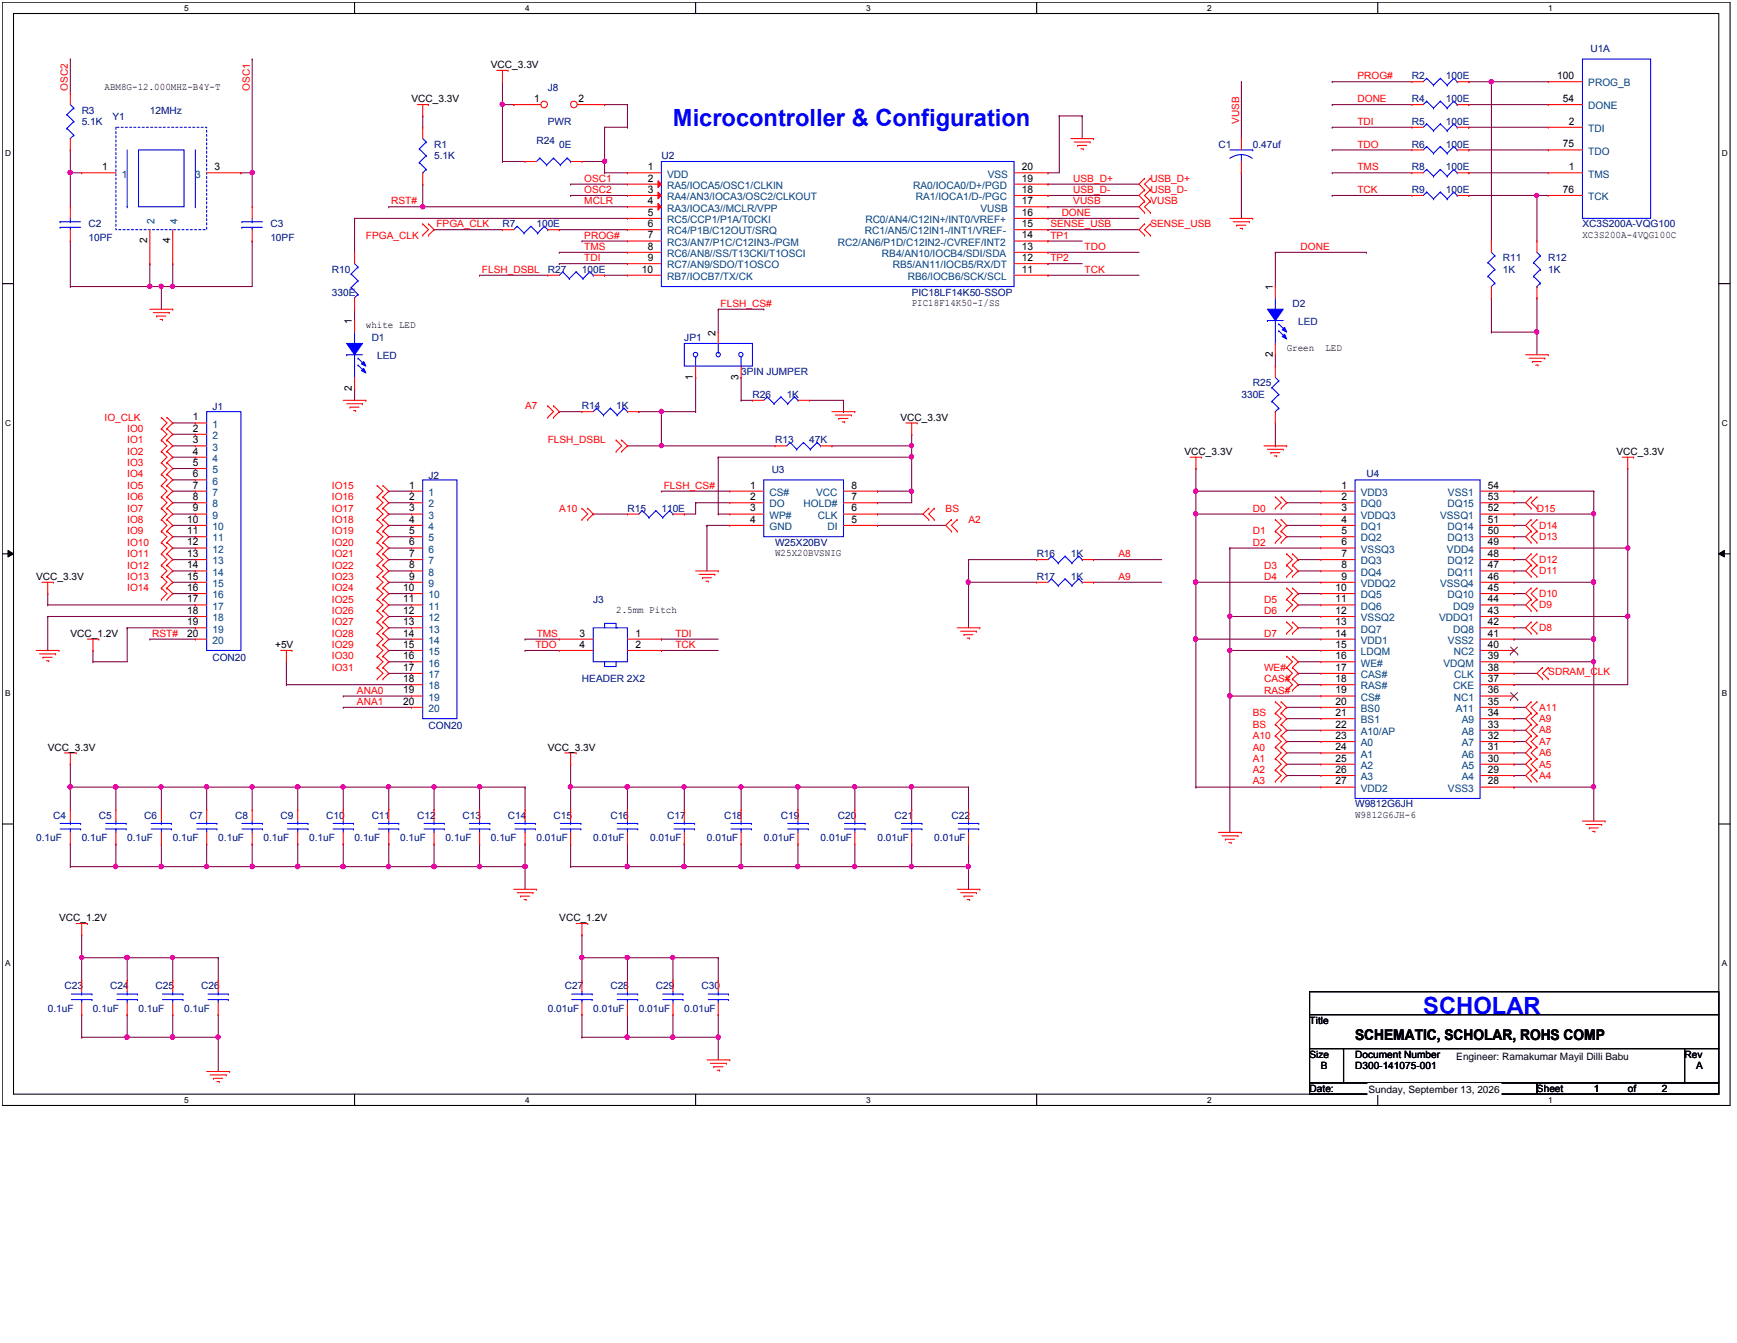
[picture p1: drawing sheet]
<svg xmlns="http://www.w3.org/2000/svg" width="279mm" height="216mm" viewBox="0 0 279 216" stroke-linecap="round" stroke-linejoin="round" font-family="sans-serif">
<defs><g id="words">
<g font-size="3.8" fill="#00f">
<text x="108.3" y="20.3">Microcontroller &amp; Configuration</text>
<text x="228.9" y="162.9">SCHOLAR</text>
</g>
<text font-size="2.4" x="218" y="167.1">SCHEMATIC, SCHOLAR, ROHS COMP</text>
<g font-size="1.7">
<text x="85.9" y="16.4">1</text>
<text x="93.1" y="16.4">2</text>
<text x="250.5" y="12.7">100</text>
<text x="251.4" y="16.4">54</text>
<text x="251.4" y="23.7">75</text>
<text x="252.3" y="20">2</text>
<text x="16.4" y="27.4">1</text>
<text x="34.5" y="27.4">3</text>
<text x="104.2" y="27.4">1</text>
<text x="104.2" y="29.2">2</text>
<text x="164.4" y="27.4">20</text>
<text x="164.4" y="29.2">19</text>
<text x="252.3" y="27.4">1</text>
<text x="104.2" y="31">3</text>
<text x="104.2" y="32.8">4</text>
<text x="104.2" y="34.7">5</text>
<text x="164.4" y="31">18</text>
<text x="164.4" y="32.8">17</text>
<text x="164.4" y="34.7">16</text>
<text x="251.4" y="31">76</text>
<text x="23.7" y="39.1" transform="rotate(-90 23.7 39.1)">2</text>
<text x="27.4" y="39.1" transform="rotate(-90 27.4 39.1)">4</text>
<text x="104.2" y="36.5">6</text>
<text x="104.2" y="38.3">7</text>
<text x="104.2" y="40.1">8</text>
<text x="104.2" y="42">9</text>
<text x="164.4" y="36.5">15</text>
<text x="164.4" y="38.3">14</text>
<text x="164.4" y="40.1">13</text>
<text x="164.4" y="42">12</text>
<text x="103.3" y="43.8">10</text>
<text x="164.4" y="43.8">11</text>
<text x="204.7" y="46.6" transform="rotate(-90 204.7 46.6)">1</text>
<text x="56.6" y="52.1" transform="rotate(-90 56.6 52.1)">1</text>
<text x="115.1" y="53.9" transform="rotate(-90 115.1 53.9)">2</text>
<text x="204.7" y="57.4" transform="rotate(-90 204.7 57.4)">2</text>
<text x="56.6" y="62.8" transform="rotate(-90 56.6 62.8)">2</text>
<text x="111.5" y="61" transform="rotate(-90 111.5 61)">1</text>
<text x="118.8" y="61" transform="rotate(-90 118.8 61)">3</text>
<text x="31" y="67.6">1</text>
<text x="31" y="69.4">2</text>
<text x="31" y="71.3">3</text>
<text x="31" y="73.1">4</text>
<text x="31" y="74.9">5</text>
<text x="31" y="76.7">6</text>
<text x="31" y="78.5">7</text>
<text x="31" y="80.4">8</text>
<text x="31" y="82.2">9</text>
<text x="65.8" y="78.5">1</text>
<text x="65.8" y="80.4">2</text>
<text x="65.8" y="82.2">3</text>
<text x="120.7" y="78.5">1</text>
<text x="120.7" y="80.4">2</text>
<text x="120.7" y="82.2">3</text>
<text x="137" y="82.2">6</text>
<text x="137" y="80.4">7</text>
<text x="137" y="78.5">8</text>
<text x="215.8" y="78.5">1</text>
<text x="215.8" y="80.4">2</text>
<text x="215.8" y="82.2">3</text>
<text x="239.3" y="82.2">52</text>
<text x="239.3" y="80.4">53</text>
<text x="239.3" y="78.5">54</text>
<text x="30.1" y="84">10</text>
<text x="30.1" y="85.9">11</text>
<text x="30.1" y="87.7">12</text>
<text x="30.1" y="89.5">13</text>
<text x="65.8" y="84">4</text>
<text x="65.8" y="85.9">5</text>
<text x="65.8" y="87.7">6</text>
<text x="65.8" y="89.5">7</text>
<text x="120.7" y="84">4</text>
<text x="137" y="84">5</text>
<text x="215.8" y="84">4</text>
<text x="215.8" y="85.9">5</text>
<text x="215.8" y="87.7">6</text>
<text x="215.8" y="89.5">7</text>
<text x="239.3" y="89.5">48</text>
<text x="239.3" y="87.7">49</text>
<text x="239.3" y="85.9">50</text>
<text x="239.3" y="84">51</text>
<text x="30.1" y="91.4">14</text>
<text x="30.1" y="93.2">15</text>
<text x="30.1" y="95">16</text>
<text x="64.9" y="95">10</text>
<text x="65.8" y="91.4">8</text>
<text x="65.8" y="93.2">9</text>
<text x="214.8" y="95">10</text>
<text x="215.8" y="91.4">8</text>
<text x="215.8" y="93.2">9</text>
<text x="239.3" y="95">45</text>
<text x="239.3" y="93.2">46</text>
<text x="239.3" y="91.4">47</text>
<text x="30.1" y="96.8">17</text>
<text x="30.1" y="98.7">18</text>
<text x="30.1" y="100.5">19</text>
<text x="64.9" y="96.8">11</text>
<text x="64.9" y="98.7">12</text>
<text x="64.9" y="100.5">13</text>
<text x="214.8" y="96.8">11</text>
<text x="214.8" y="98.7">12</text>
<text x="214.8" y="100.5">13</text>
<text x="239.3" y="100.5">42</text>
<text x="239.3" y="98.7">43</text>
<text x="239.3" y="96.8">44</text>
<text x="30.1" y="102.3">20</text>
<text x="64.9" y="102.3">14</text>
<text x="64.9" y="104.1">15</text>
<text x="64.9" y="106">16</text>
<text x="64.9" y="107.8">17</text>
<text x="93.2" y="102.3">3</text>
<text x="93.2" y="104.1">4</text>
<text x="102.2" y="102.3">1</text>
<text x="102.2" y="104.1">2</text>
<text x="214.8" y="102.3">14</text>
<text x="214.8" y="104.1">15</text>
<text x="214.8" y="106">16</text>
<text x="214.8" y="107.8">17</text>
<text x="239.3" y="107.8">38</text>
<text x="239.3" y="106">39</text>
<text x="239.3" y="104.1">40</text>
<text x="239.3" y="102.3">41</text>
<text x="64.9" y="109.6">18</text>
<text x="64.9" y="111.5">19</text>
<text x="64.9" y="113.3">20</text>
<text x="214.8" y="109.6">18</text>
<text x="214.8" y="111.5">19</text>
<text x="214.8" y="113.3">20</text>
<text x="239.3" y="113.3">35</text>
<text x="239.3" y="111.5">36</text>
<text x="239.3" y="109.6">37</text>
<text x="214.8" y="115.1">21</text>
<text x="214.8" y="117">22</text>
<text x="214.8" y="118.8">23</text>
<text x="239.3" y="118.8">32</text>
<text x="239.3" y="117">33</text>
<text x="239.3" y="115.1">34</text>
<text x="214.8" y="120.6">24</text>
<text x="214.8" y="122.4">25</text>
<text x="214.8" y="124.3">26</text>
<text x="239.3" y="124.3">29</text>
<text x="239.3" y="122.4">30</text>
<text x="239.3" y="120.6">31</text>
<text x="214.8" y="126.1">27</text>
<text x="239.3" y="126.1">28</text>
</g>
<g font-size="1.7" fill="#004080">
<text x="255.5" y="13.9">PROG_B</text>
<text x="255.5" y="17.6">DONE</text>
<text x="255.5" y="21.2">TDI</text>
<text x="19.6" y="28.5">1</text>
<text x="31.4" y="28.5">3</text>
<text x="107.3" y="28.5">VDD</text>
<text x="158.9" y="28.5">VSS</text>
<text x="255.5" y="24.9">TDO</text>
<text x="255.5" y="28.5">TMS</text>
<text x="24.9" y="36" transform="rotate(-90 24.9 36)">2</text>
<text x="28.5" y="36" transform="rotate(-90 28.5 36)">4</text>
<text x="107.3" y="30.4">RA5/IOCA5/OSC1/CLKIN</text>
<text x="107.3" y="32.2">RA4/AN3/IOCA3/OSC2/CLKOUT</text>
<text x="107.3" y="34">RA3/IOCA3//MCLR/VPP</text>
<text x="107.3" y="35.9">RC5/CCP1/P1A/T0CKI</text>
<text x="139.2" y="35.9">RC0/AN4/C12IN+/INT0/VREF+</text>
<text x="146.9" y="30.4">RA0/IOCA0/D+/PGD</text>
<text x="147.3" y="32.2">RA1/IOCA1/D-/PGC</text>
<text x="157.7" y="34">VUSB</text>
<text x="255.5" y="32.2">TCK</text>
<text x="107.3" y="37.7">RC4/P1B/C12OUT/SRQ</text>
<text x="107.3" y="39.5">RC3/AN7/P1C/C12IN3-/PGM</text>
<text x="107.3" y="41.3">RC6/AN8//SS/T13CKI/T1OSCI</text>
<text x="134.8" y="39.5">RC2/AN6/P1D/C12IN2-/CVREF/INT2</text>
<text x="139.1" y="37.7">RC1/AN5/C12IN1-/INT1/VREF-</text>
<text x="141.9" y="41.3">RB4/AN10/IOCB4/SDI/SDA</text>
<text x="107.3" y="43.1">RC7/AN9/SDO/T1OSCO</text>
<text x="107.3" y="45">RB7/IOCB7/TX/CK</text>
<text x="143.6" y="43.1">RB5/AN11/IOCB5/RX/DT</text>
<text x="146" y="45">RB6/IOCB6/SCK/SCL</text>
<text x="34.2" y="68.8">1</text>
<text x="34.2" y="70.6">2</text>
<text x="34.2" y="72.4">3</text>
<text x="34.2" y="74.3">4</text>
<text x="34.2" y="76.1">5</text>
<text x="34.2" y="77.9">6</text>
<text x="34.2" y="79.7">7</text>
<text x="34.2" y="81.6">8</text>
<text x="34.2" y="83.4">9</text>
<text x="68.9" y="79.7">1</text>
<text x="68.9" y="81.6">2</text>
<text x="68.9" y="83.4">3</text>
<text x="123.8" y="79.7">CS#</text>
<text x="123.8" y="81.6">DO</text>
<text x="123.8" y="83.4">WP#</text>
<text x="129.2" y="81.6">HOLD#</text>
<text x="131.3" y="79.7">VCC</text>
<text x="131.5" y="83.4">CLK</text>
<text x="218.9" y="79.7">VDD3</text>
<text x="218.9" y="81.6">DQ0</text>
<text x="218.9" y="83.4">VDDQ3</text>
<text x="231.6" y="83.4">VSSQ1</text>
<text x="232.8" y="81.6">DQ15</text>
<text x="232.9" y="79.7">VSS1</text>
<text x="34.2" y="85.2">10</text>
<text x="34.2" y="87">11</text>
<text x="34.2" y="88.9">12</text>
<text x="68.9" y="85.2">4</text>
<text x="68.9" y="87">5</text>
<text x="68.9" y="88.9">6</text>
<text x="123.8" y="85.2">GND</text>
<text x="133.1" y="85.2">DI</text>
<text x="218.9" y="85.2">DQ1</text>
<text x="218.9" y="87">DQ2</text>
<text x="218.9" y="88.9">VSSQ3</text>
<text x="232.7" y="88.9">VDD4</text>
<text x="232.8" y="87">DQ13</text>
<text x="232.8" y="85.2">DQ14</text>
<text x="34.2" y="90.7">13</text>
<text x="34.2" y="92.5">14</text>
<text x="34.2" y="94.4">15</text>
<text x="68.9" y="90.7">7</text>
<text x="68.9" y="92.5">8</text>
<text x="68.9" y="94.4">9</text>
<text x="218.9" y="90.7">DQ3</text>
<text x="218.9" y="92.5">DQ4</text>
<text x="218.9" y="94.4">VDDQ2</text>
<text x="231.6" y="94.4">VSSQ4</text>
<text x="232.8" y="92.5">DQ11</text>
<text x="232.8" y="90.7">DQ12</text>
<text x="34.2" y="96.2">16</text>
<text x="34.2" y="98">17</text>
<text x="34.2" y="99.9">18</text>
<text x="34.2" y="101.7">19</text>
<text x="68.9" y="96.2">10</text>
<text x="68.9" y="98">11</text>
<text x="68.9" y="99.9">12</text>
<text x="68.9" y="101.7">13</text>
<text x="218.9" y="96.2">DQ5</text>
<text x="218.9" y="98">DQ6</text>
<text x="218.9" y="99.9">VSSQ2</text>
<text x="218.9" y="101.7">DQ7</text>
<text x="231.5" y="99.9">VDDQ1</text>
<text x="232.8" y="96.2">DQ10</text>
<text x="233.8" y="101.7">DQ8</text>
<text x="233.8" y="98">DQ9</text>
<text x="34.2" y="103.5">20</text>
<text x="68.9" y="103.5">14</text>
<text x="68.9" y="105.3">15</text>
<text x="68.9" y="107.2">16</text>
<text x="218.9" y="103.5">VDD1</text>
<text x="218.9" y="105.3">LDQM</text>
<text x="218.9" y="107.2">WE#</text>
<text x="232.2" y="107.2">VDQM</text>
<text x="232.9" y="103.5">VSS2</text>
<text x="233.8" y="105.3">NC2</text>
<text x="68.9" y="109">17</text>
<text x="68.9" y="110.8">18</text>
<text x="68.9" y="112.7">19</text>
<text x="218.9" y="109">CAS#</text>
<text x="218.9" y="110.8">RAS#</text>
<text x="218.9" y="112.7">CS#</text>
<text x="233.8" y="110.8">CKE</text>
<text x="233.8" y="112.7">NC1</text>
<text x="233.9" y="109">CLK</text>
<text x="68.9" y="114.5">20</text>
<text x="218.9" y="114.5">BS0</text>
<text x="218.9" y="116.3">BS1</text>
<text x="218.9" y="118.2">A10/AP</text>
<text x="218.9" y="120">A0</text>
<text x="234.2" y="114.5">A11</text>
<text x="235.1" y="120">A7</text>
<text x="235.1" y="118.2">A8</text>
<text x="235.1" y="116.3">A9</text>
<text x="218.9" y="121.8">A1</text>
<text x="218.9" y="123.6">A2</text>
<text x="218.9" y="125.4">A3</text>
<text x="235.1" y="125.4">A4</text>
<text x="235.1" y="123.6">A5</text>
<text x="235.1" y="121.8">A6</text>
<text x="218.9" y="127.3">VDD2</text>
<text x="232.9" y="127.3">VSS3</text>
</g>
<g font-size="1.6">
<text x="79" y="10.9">VCC_3.3V</text>
<text x="16.8" y="14.4">ABM8G-12.000MHZ-B4Y-T</text>
<text x="66.2" y="16.4">VCC_3.3V</text>
<text x="254.5" y="38.2">XC3S200A-4VQG100C</text>
<text x="58.9" y="52.8">white LED</text>
<text x="146.6" y="49.2">PIC18F14K50-I/SS</text>
<text x="207" y="56.5">Green</text>
<text x="213.2" y="56.5">LED</text>
<text x="144.8" y="67.6">VCC_3.3V</text>
<text x="190.5" y="73.1">VCC_3.3V</text>
<text x="260" y="73.1">VCC_3.3V</text>
<text x="124.7" y="89.4">W25X20BVSNIG</text>
<text x="5.8" y="93.2">VCC_3.3V</text>
<text x="99.1" y="98.5">2.5mm Pitch</text>
<text x="11.3" y="102.4">VCC_1.2V</text>
<text x="44.2" y="104.2">+5V</text>
<text x="7.7" y="120.7">VCC_3.3V</text>
<text x="88.1" y="120.7">VCC_3.3V</text>
<text x="218" y="131.4">W9812G6JH-6</text>
<text x="9.5" y="148.1">VCC_1.2V</text>
<text x="90" y="148.1">VCC_1.2V</text>
<text x="210.6" y="164.6">Title</text>
<text x="210.6" y="170">Size</text>
<text x="212.5" y="171.8">B</text>
<text x="218" y="170">Document Number</text>
<text x="218" y="171.8">D300-141075-001</text>
<text x="234.2" y="170.4">Engineer: Ramakumar Mayil Dilli Babu</text>
<text x="271" y="170">Rev</text>
<text x="272.8" y="171.8">A</text>
<text x="210.6" y="175.5">Date:</text>
<text x="220.1" y="175.8">Sunday, September 13, 2026</text>
<text x="247.2" y="175.5">Sheet</text>
<text x="256.4" y="175.5">1</text>
<text x="261.8" y="175.5">of</text>
<text x="267.3" y="175.5">2</text>
</g>
<g font-size="1.6" fill="#000080">
<text x="255.8" y="8.4">U1A</text>
<text x="88.1" y="14.6">J8</text>
<text x="227.1" y="12.8">R2</text>
<text x="227.1" y="16.4">R4</text>
<text x="232.6" y="12.8">100E</text>
<text x="232.6" y="16.4">100E</text>
<text x="13.1" y="18.3">R3</text>
<text x="13.1" y="20.1">5.1K</text>
<text x="18.1" y="19.4">Y1</text>
<text x="24.1" y="18.3">12MHz</text>
<text x="69.8" y="23.7">R1</text>
<text x="86.3" y="23.2">R24</text>
<text x="88.1" y="20.1">PWR</text>
<text x="90" y="23.7">0E</text>
<text x="196" y="23.7">C1</text>
<text x="201.5" y="23.7">0.47uf</text>
<text x="227.1" y="23.7">R6</text>
<text x="227.1" y="20.1">R5</text>
<text x="232.6" y="23.7">100E</text>
<text x="232.6" y="20.1">100E</text>
<text x="69.8" y="25.5">5.1K</text>
<text x="106.4" y="25.5">U2</text>
<text x="227.1" y="27.4">R8</text>
<text x="232.6" y="27.4">100E</text>
<text x="227.1" y="31">R9</text>
<text x="232.6" y="31">100E</text>
<text x="14.2" y="36.5">C2</text>
<text x="14.2" y="38.7">10PF</text>
<text x="43.5" y="36.5">C3</text>
<text x="43.5" y="38.7">10PF</text>
<text x="80.8" y="36.5">R7</text>
<text x="86.3" y="36.5">100E</text>
<text x="254.5" y="36.5">XC3S200A-VQG100</text>
<text x="53.4" y="43.8">R10</text>
<text x="53.4" y="47.5">330E</text>
<text x="88.1" y="43.8">R27</text>
<text x="93.6" y="43.8">100E</text>
<text x="146.6" y="47.5">PIC18LF14K50-SSOP</text>
<text x="241.7" y="42">R11</text>
<text x="241.7" y="43.8">1K</text>
<text x="249" y="42">R12</text>
<text x="249" y="43.8">1K</text>
<text x="207.9" y="49.3">D2</text>
<text x="208.8" y="52.2">LED</text>
<text x="59.8" y="54.8">D1</text>
<text x="60.7" y="57.8">LED</text>
<text x="110.1" y="54.8">JP1</text>
<text x="34.2" y="66">J1</text>
<text x="93.6" y="65.8">R14</text>
<text x="99.1" y="65.8">1K</text>
<text x="119.2" y="60.3">3PIN JUMPER</text>
<text x="121" y="64">R26</text>
<text x="126.5" y="64">1K</text>
<text x="199.7" y="64">330E</text>
<text x="201.5" y="62.1">R25</text>
<text x="124.7" y="71.3">R13</text>
<text x="130.2" y="71.3">47K</text>
<text x="68.9" y="76.9">J2</text>
<text x="124.1" y="76">U3</text>
<text x="219.8" y="76.8">U4</text>
<text x="100.9" y="82.3">R15</text>
<text x="106.4" y="82.3">110E</text>
<text x="124.7" y="87.7">W25X20BV</text>
<text x="166.8" y="89.5">R16</text>
<text x="172.3" y="89.5">1K</text>
<text x="166.8" y="93.2">R17</text>
<text x="172.3" y="93.2">1K</text>
<text x="95.4" y="96.9">J3</text>
<text x="34.2" y="106.2">CON20</text>
<text x="93.6" y="109.7">HEADER 2X2</text>
<text x="68.9" y="117.2">CON20</text>
<text x="8.6" y="131.6">C4</text>
<text x="15.9" y="131.6">C5</text>
<text x="23.2" y="131.6">C6</text>
<text x="30.5" y="131.6">C7</text>
<text x="37.8" y="131.6">C8</text>
<text x="45.1" y="131.6">C9</text>
<text x="52.5" y="131.6">C10</text>
<text x="59.8" y="131.6">C11</text>
<text x="67.1" y="131.6">C12</text>
<text x="74.4" y="131.6">C13</text>
<text x="81.7" y="131.6">C14</text>
<text x="89" y="131.6">C15</text>
<text x="98.2" y="131.6">C16</text>
<text x="107.3" y="131.6">C17</text>
<text x="116.5" y="131.6">C18</text>
<text x="125.6" y="131.6">C19</text>
<text x="134.8" y="131.6">C20</text>
<text x="143.9" y="131.6">C21</text>
<text x="153" y="131.6">C22</text>
<text x="218" y="129.8">W9812G6JH</text>
<text x="5.8" y="135.3">0.1uF</text>
<text x="13.1" y="135.3">0.1uF</text>
<text x="20.5" y="135.3">0.1uF</text>
<text x="27.8" y="135.3">0.1uF</text>
<text x="35.1" y="135.3">0.1uF</text>
<text x="42.4" y="135.3">0.1uF</text>
<text x="49.7" y="135.3">0.1uF</text>
<text x="57" y="135.3">0.1uF</text>
<text x="64.4" y="135.3">0.1uF</text>
<text x="71.7" y="135.3">0.1uF</text>
<text x="79" y="135.3">0.1uF</text>
<text x="86.3" y="135.3">0.01uF</text>
<text x="95.4" y="135.3">0.01uF</text>
<text x="104.6" y="135.3">0.01uF</text>
<text x="113.7" y="135.3">0.01uF</text>
<text x="122.9" y="135.3">0.01uF</text>
<text x="132" y="135.3">0.01uF</text>
<text x="141.1" y="135.3">0.01uF</text>
<text x="150.3" y="135.3">0.01uF</text>
<text x="10.4" y="159">C23</text>
<text x="17.7" y="159">C24</text>
<text x="25" y="159">C25</text>
<text x="32.4" y="159">C26</text>
<text x="90.9" y="159">C27</text>
<text x="98.2" y="159">C28</text>
<text x="105.5" y="159">C29</text>
<text x="112.8" y="159">C30</text>
<text x="7.7" y="162.7">0.1uF</text>
<text x="15" y="162.7">0.1uF</text>
<text x="22.3" y="162.7">0.1uF</text>
<text x="29.6" y="162.7">0.1uF</text>
<text x="88.1" y="162.7">0.01uF</text>
<text x="95.4" y="162.7">0.01uF</text>
<text x="102.7" y="162.7">0.01uF</text>
<text x="110.1" y="162.7">0.01uF</text>
</g>
<g font-size="1.6" fill="#f00">
<text x="10.9" y="14.6" transform="rotate(-90 10.9 14.6)">OSC2</text>
<text x="40.2" y="14.6" transform="rotate(-90 40.2 14.6)">OSC1</text>
<text x="218.4" y="12.8">PROG#</text>
<text x="218.4" y="16.4">DONE</text>
<text x="199.3" y="19.9" transform="rotate(-90 199.3 19.9)">VUSB</text>
<text x="218.4" y="20.1">TDI</text>
<text x="218.4" y="23.7">TDO</text>
<text x="94" y="29.2">OSC1</text>
<text x="172.6" y="29.2">USB_D+</text>
<text x="185" y="29.2">USB_D+</text>
<text x="218.4" y="27.4">TMS</text>
<text x="62.9" y="32.9">RST#</text>
<text x="94" y="31">OSC2</text>
<text x="94" y="32.9">MCLR</text>
<text x="170.8" y="34.7">DONE</text>
<text x="172.6" y="31">USB_D-</text>
<text x="172.6" y="32.9">VUSB</text>
<text x="185" y="31">USB_D-</text>
<text x="185" y="32.9">VUSB</text>
<text x="218.4" y="31">TCK</text>
<text x="58.9" y="38.4">FPGA_CLK</text>
<text x="70.2" y="36.5">FPGA_CLK</text>
<text x="94" y="38.4">PROG#</text>
<text x="94" y="40.2">TMS</text>
<text x="169" y="38.4">TP1</text>
<text x="169" y="36.5">SENSE_USB</text>
<text x="174.5" y="40.2">TDO</text>
<text x="185" y="36.5">SENSE_USB</text>
<text x="209.2" y="40.2">DONE</text>
<text x="77.5" y="43.9">FLSH_DSBL</text>
<text x="94" y="42">TDI</text>
<text x="169" y="42">TP2</text>
<text x="174.5" y="43.9">TCK</text>
<text x="115.9" y="49.3">FLSH_CS#</text>
<text x="84.5" y="65.8">A7</text>
<text x="16.8" y="67.6">IO_CLK</text>
<text x="20.5" y="69.4">IO0</text>
<text x="20.5" y="71.3">IO1</text>
<text x="88.1" y="71.3">FLSH_DSBL</text>
<text x="20.5" y="73.1">IO2</text>
<text x="20.5" y="74.9">IO3</text>
<text x="20.5" y="76.8">IO4</text>
<text x="20.5" y="80.4">IO6</text>
<text x="20.5" y="82.3">IO7</text>
<text x="20.5" y="78.6">IO5</text>
<text x="53.4" y="80.4">IO16</text>
<text x="53.4" y="82.3">IO17</text>
<text x="53.4" y="78.6">IO15</text>
<text x="90" y="82.3">A10</text>
<text x="106.8" y="78.6">FLSH_CS#</text>
<text x="152.1" y="82.3">BS</text>
<text x="201.5" y="82.3">D0</text>
<text x="247.2" y="82.3">D15</text>
<text x="20.5" y="84.1">IO8</text>
<text x="20.5" y="85.9">IO9</text>
<text x="20.5" y="89.5">IO11</text>
<text x="20.5" y="87.7">IO10</text>
<text x="53.4" y="84.1">IO18</text>
<text x="53.4" y="85.9">IO19</text>
<text x="53.4" y="87.7">IO20</text>
<text x="53.4" y="89.5">IO21</text>
<text x="155.8" y="84.1">A2</text>
<text x="179.9" y="89.6">A8</text>
<text x="201.5" y="85.9">D1</text>
<text x="201.5" y="87.7">D2</text>
<text x="247.6" y="85">D14</text>
<text x="247.6" y="86.8">D13</text>
<text x="20.5" y="91.4">IO12</text>
<text x="20.5" y="93.2">IO13</text>
<text x="20.5" y="95">IO14</text>
<text x="53.4" y="93.2">IO23</text>
<text x="53.4" y="95">IO24</text>
<text x="53.4" y="91.4">IO22</text>
<text x="179.9" y="93.2">A9</text>
<text x="203.3" y="91.4">D3</text>
<text x="203.3" y="93.2">D4</text>
<text x="247.6" y="90.5">D12</text>
<text x="247.6" y="92.3">D11</text>
<text x="247.6" y="96">D10</text>
<text x="53.4" y="96.9">IO25</text>
<text x="53.4" y="100.5">IO27</text>
<text x="53.4" y="98.7">IO26</text>
<text x="203.3" y="96.9">D5</text>
<text x="203.3" y="98.7">D6</text>
<text x="247.6" y="97.8">D9</text>
<text x="247.6" y="101.4">D8</text>
<text x="24.5" y="102.4">RST#</text>
<text x="53.4" y="104.2">IO29</text>
<text x="53.4" y="102.4">IO28</text>
<text x="53.4" y="106">IO30</text>
<text x="53.4" y="107.8">IO31</text>
<text x="86.1" y="104.2">TDO</text>
<text x="86.3" y="102.4">TMS</text>
<text x="108.6" y="104.2">TCK</text>
<text x="108.6" y="102.4">TDI</text>
<text x="203.3" y="102.4">D7</text>
<text x="203.3" y="107.8">WE#</text>
<text x="57.4" y="111.5">ANA0</text>
<text x="57.4" y="113.3">ANA1</text>
<text x="203.3" y="111.5">RAS#</text>
<text x="203.3" y="109.7">CAS#</text>
<text x="249" y="108.6">SDRAM_CLK</text>
<text x="201.5" y="117">BS</text>
<text x="201.5" y="115.2">BS</text>
<text x="201.5" y="118.8">A10</text>
<text x="247.6" y="116.1">A9</text>
<text x="247.6" y="114.3">A11</text>
<text x="247.6" y="119.7">A7</text>
<text x="247.6" y="117.9">A8</text>
<text x="201.5" y="122.5">A1</text>
<text x="201.5" y="124.3">A2</text>
<text x="201.5" y="120.7">A0</text>
<text x="247.6" y="123.4">A5</text>
<text x="247.6" y="125.2">A4</text>
<text x="247.6" y="121.5">A6</text>
<text x="201.5" y="126.1">A3</text>
</g>
<g font-size="1.3">
<text x="29.6" y="1.7">5</text>
<text x="84.5" y="1.7">4</text>
<text x="139.3" y="1.7">3</text>
<text x="194.2" y="1.7">2</text>
<text x="249" y="1.7">1</text>
<text x=".8" y="25.1">D</text>
<text x="276.9" y="25.1">D</text>
<text x=".8" y="68.5">C</text>
<text x="276.9" y="68.5">C</text>
<text x=".8" y="111.9">B</text>
<text x="276.9" y="111.9">B</text>
<text x=".8" y="155.4">A</text>
<text x="276.9" y="155.4">A</text>
<text x="29.6" y="177.3">5</text>
<text x="84.5" y="177.3">4</text>
<text x="139.3" y="177.3">3</text>
<text x="194.2" y="177.3">2</text>
<text x="249" y="177.3">1</text>
</g>
</g></defs>
<path d="M.4 .4h277.9v177.3h-277.9zM2.2 2.2h274.3v173.7h-274.3z" fill="none" stroke="#000" stroke-width=".17"/>
<g fill="#fff">
<path d="M29.6 .6h.7v1.4h-.7z"/>
<path d="M29.6 176.1h.7v1.5h-.7z"/>
</g>
<path d="M57 .4v1.8M57 175.9v1.8" fill="none" stroke="#000" stroke-width=".17"/>
<g fill="#fff">
<path d="M84.5 .6h.7v1.4h-.7z"/>
<path d="M84.5 176.1h.7v1.5h-.7z"/>
</g>
<path d="M111.9 .4v1.8M111.9 175.9v1.8" fill="none" stroke="#000" stroke-width=".17"/>
<g fill="#fff">
<path d="M139.3 .6h.7v1.4h-.7z"/>
<path d="M139.3 176.1h.7v1.5h-.7z"/>
</g>
<path d="M166.8 .4v1.8M166.8 175.9v1.8" fill="none" stroke="#000" stroke-width=".17"/>
<g fill="#fff">
<path d="M194.2 .6h.7v1.4h-.7z"/>
<path d="M194.2 176.1h.7v1.5h-.7z"/>
</g>
<path d="M221.6 .4v1.8M221.6 175.9v1.8" fill="none" stroke="#000" stroke-width=".17"/>
<g fill="#fff">
<path d="M249 .6h.8v1.4h-.8z"/>
<path d="M249 176.1h.8v1.5h-.8z"/>
<path d="M.8 23.9h.9v1.5h-.9z"/>
<path d="M276.9 23.9h1v1.5h-1z"/>
<path d="M.8 67.3h.9v1.5h-.9z"/>
<path d="M276.9 67.3h1v1.5h-1z"/>
</g>
<path d="M.4 45.6h1.8M276.5 45.6h1.8" fill="none" stroke="#000" stroke-width=".17"/>
<g fill="#fff">
<path d="M.8 110.7h.9v1.5h-.9z"/>
<path d="M276.9 110.7h.9v1.5h-.9z"/>
</g>
<path d="M.4 89h1.8M276.5 89h1.8" fill="none" stroke="#000" stroke-width=".17"/>
<path d="M1.3 88.5l.9 .5-.9 .5zM276.5 89l.9-.5v1z" fill="#000"/>
<path d="M1.3 88.5l.9 .5-.9 .5zM276.5 89l.9-.5v1z" fill="none" stroke="#000" stroke-width=".16"/>
<g fill="#fff">
<path d="M.8 154.2h.9v1.5h-.9z"/>
<path d="M276.9 154.2h.9v1.5h-.9z"/>
</g>
<path d="M.4 132.5h1.8M276.5 132.5h1.8" fill="none" stroke="#000" stroke-width=".17"/>
<g fill="none" stroke="#800040" stroke-width=".17">
<path d="M214.3 13.1h.1M214.3 16.8h.1M214.3 16.8h12.8M214.3 13.1h12.8M236.3 16.8h.1M236.3 16.8h12.7M239.9 13.1h.1M239.9 13.1h9.1M239.9 13.1v25.6M214.3 20.5h.1M214.3 24.1h.1M214.3 27.8h.1"/>
<path d="M214.3 31.4h.1M214.3 20.5h12.8M214.3 24.1h12.8M214.3 27.8h12.8M214.3 31.4h12.8M236.3 20.5h.1M236.3 24.1h.1M236.3 27.8h.1M236.3 31.4h.1M236.3 20.5h12.7M236.3 24.1h12.7M236.3 27.8h12.7"/>
<path d="M236.3 31.4h10.9M175.9 90h.1M175.9 93.6h.1M175.9 90h11M175.9 93.6h11"/>
</g>
<circle cx="239.9" cy="13.1" r=".36" fill="#f0f"/>
<circle cx="239.9" cy="13.1" r=".36" fill="none" stroke="#f0f" stroke-width=".17"/>
<path d="M247.2 31.4h.1M247.2 31.4v7.3" fill="none" stroke="#800040" stroke-width=".17"/>
<circle cx="247.2" cy="31.4" r=".34" fill="#f0f"/>
<circle cx="247.2" cy="31.4" r=".34" fill="none" stroke="#f0f" stroke-width=".17"/>
<g fill="none" stroke="#800040" stroke-width=".17">
<path d="M247.2 31.4h.1M247.2 31.4h1.8M247.2 53.4h.1M247.2 53.4v3.6M27.8 68h.1M27.8 69.8h.1M27.8 71.7h.1M27.8 73.5h.1M27.8 75.3h.1M27.8 77.1h.1M27.8 79h.1M27.8 68h3.6"/>
<path d="M27.8 69.8h3.6M27.8 71.7h3.6M27.8 73.5h3.6M27.8 75.3h3.6M27.8 77.1h3.6M27.8 79h3.6M62.5 79h.1M62.5 79h3.7M192.4 79h.1M192.4 79h20.1M7.7 99.1h.1M7.7 99.1v5.5"/>
<path d="M27.8 80.8h.1M27.8 82.6h.1M27.8 84.5h.1M27.8 86.3h.1M27.8 88.1h.1M27.8 90h.1M27.8 91.8h.1M27.8 93.6h.1M27.8 95.4h.1M27.8 80.8h3.6M27.8 82.6h3.6M27.8 84.5h3.6"/>
<path d="M27.8 86.3h3.6M27.8 88.1h3.6M27.8 90h3.6M27.8 91.8h3.6M27.8 93.6h3.6M27.8 95.4h3.6M62.5 80.8h.1M62.5 82.6h.1M62.5 84.5h.1M62.5 86.3h.1M62.5 88.1h.1M62.5 90h.1"/>
<path d="M62.5 91.8h.1M62.5 93.6h.1M62.5 95.4h.1M62.5 97.2h.1M62.5 99.1h.1M62.5 80.8h3.7M62.5 82.6h3.7M62.5 84.5h3.7M62.5 86.3h3.7M62.5 88.1h3.7M62.5 90h3.7M62.5 91.8h3.7"/>
<path d="M62.5 93.6h3.7M62.5 95.4h3.7M62.5 97.2h3.7M62.5 99.1h3.7M207 86.3h.1M207 86.3h5.5M208.8 95.4h.1M208.8 95.4h3.7M15 104.6h.1M15 106.4h.1M15 104.6v1.8M20.5 100.9h.1"/>
<path d="M20.5 100.9v5.5h-5.5M20.5 100.9h10.9M24.1 102.7h.1M24.1 102.7h7.3M46.1 110.1h.1M46.1 106.4h.1M46.1 110.1h20.1M46.1 106.4v3.7M55.2 111.9h.1M55.2 113.7h.1M55.2 111.9h11M55.2 113.7h11"/>
<path d="M62.5 100.9h.1M62.5 102.7h.1M62.5 104.6h.1M62.5 106.4h.1M62.5 108.3h.1M62.5 106.4h3.7M62.5 100.9h3.7M62.5 102.7h3.7M62.5 104.6h3.7M62.5 108.3h3.7M207 124.7h.1M207 124.7h5.5"/>
<path d="M243.5 122.9h.1M243.5 122.9h1.9"/>
</g>
<circle cx="247.2" cy="53.3" r=".34" fill="#f0f"/>
<circle cx="247.2" cy="53.3" r=".34" fill="none" stroke="#f0f" stroke-width=".17"/>
<path d="M192.4 93.6h.1M192.4 93.6h20.1M197.8 88.1h.1M197.8 88.1h14.7M243.5 84.5h.1M243.5 84.5h1.9M197.8 104.6h.1M197.8 104.6h14.7M208.8 106.4h.1M208.8 106.4h3.7M243.5 126.5h.1M243.5 126.5h12.9" fill="none" stroke="#800040" stroke-width=".17"/>
<circle cx="256.3" cy="126.5" r=".34" fill="#f0f"/>
<circle cx="256.3" cy="126.5" r=".34" fill="none" stroke="#f0f" stroke-width=".17"/>
<path d="M239.9 53.4h.1M239.9 53.4h7.3M155.8 93.6h.1M155.8 93.6v7.3M243.5 97.2h.1M243.5 95.4h.1M243.5 97.2h1.9M243.5 95.4h1.9" fill="none" stroke="#800040" stroke-width=".17"/>
<circle cx="155.7" cy="93.6" r=".35" fill="#f0f"/>
<circle cx="155.7" cy="93.6" r=".35" fill="none" stroke="#f0f" stroke-width=".17"/>
<g fill="none" stroke="#800040" stroke-width=".17">
<path d="M239.9 47.9h.1M239.9 47.9v5.5M192.4 75.3h.1M192.4 75.3v3.7M7.7 99.1h.1M7.7 95.4h.1M7.7 97.2h.1M7.7 99.1h23.7M7.7 95.4v1.8M7.7 97.2h23.7M155.8 93.6h.1M155.8 90h.1"/>
<path d="M155.8 93.6h11M155.8 90h11M155.8 90v3.6M207 80.8h.1M207 84.5h.1M207 80.8h5.5M207 84.5h5.5M208.8 97.2h.1M208.8 90h.1M208.8 91.8h.1M208.8 97.2h3.7M208.8 90h3.7"/>
<path d="M208.8 91.8h3.7M243.5 91.8h.1M243.5 86.3h.1M243.5 90h.1M243.5 80.8h.1M243.5 90h1.9M243.5 91.8h1.9M243.5 86.3h1.9M243.5 80.8h1.9M261.8 99.1h.1M261.8 99.1v11h-18.3M192.4 102.7h.1"/>
<path d="M192.4 102.7v23.8M197.8 111.9h.1M197.8 111.9h14.7M207 115.5h.1M207 113.7h.1M207 115.5h5.5M207 113.7h5.5M208.8 110.1h.1M208.8 100.9h.1M208.8 110.1h3.7M208.8 100.9h3.7M243.5 115.5h.1"/>
<path d="M243.5 110.1h.1M243.5 100.9h.1M243.5 113.7h.1M243.5 119.2h.1M243.5 117.4h.1M243.5 115.5h1.9M243.5 100.9h1.9M243.5 113.7h1.9M243.5 119.2h1.9M243.5 117.4h1.9M207 121h.1M207 122.9h.1"/>
<path d="M207 121h5.5M207 122.9h5.5M243.5 124.7h.1M243.5 121h.1M243.5 121h1.9M243.5 124.7h1.9"/>
</g>
<circle cx="192.3" cy="102.7" r=".35" fill="#f0f"/>
<circle cx="192.3" cy="102.7" r=".35" fill="none" stroke="#f0f" stroke-width=".17"/>
<path d="M192.4 93.6h.1M192.4 93.6v9.1M207 117.4h.1M207 117.4h5.5" fill="none" stroke="#800040" stroke-width=".17"/>
<circle cx="192.3" cy="93.6" r=".35" fill="#f0f"/>
<circle cx="192.3" cy="93.6" r=".35" fill="none" stroke="#f0f" stroke-width=".17"/>
<path d="M256.4 93.6h.1M256.4 93.6v9.1M207 119.2h.1M207 119.2h5.5" fill="none" stroke="#800040" stroke-width=".17"/>
<circle cx="256.3" cy="93.6" r=".35" fill="#f0f"/>
<circle cx="256.3" cy="93.6" r=".35" fill="none" stroke="#f0f" stroke-width=".17"/>
<path d="M256.4 102.7h.1M256.4 102.7v3.7" fill="none" stroke="#800040" stroke-width=".17"/>
<circle cx="256.3" cy="102.7" r=".35" fill="#f0f"/>
<circle cx="256.3" cy="102.7" r=".35" fill="none" stroke="#f0f" stroke-width=".17"/>
<path d="M243.5 99.1h.1M243.5 99.1h18.3M256.4 126.5h.1M256.4 126.5v5.5" fill="none" stroke="#800040" stroke-width=".17"/>
<circle cx="261.8" cy="99.1" r=".34" fill="#f0f"/>
<circle cx="261.8" cy="99.1" r=".34" fill="none" stroke="#f0f" stroke-width=".17"/>
<path d="M192.4 82.6h.1M192.4 82.6v11M243.5 82.6h.1M243.5 93.6h.1M243.5 82.6h12.9M243.5 93.6h12.9" fill="none" stroke="#800040" stroke-width=".17"/>
<circle cx="192.3" cy="82.6" r=".34" fill="#f0f"/>
<circle cx="192.3" cy="82.6" r=".34" fill="none" stroke="#f0f" stroke-width=".17"/>
<path d="M256.4 82.6h.1M256.4 82.6v11" fill="none" stroke="#800040" stroke-width=".17"/>
<circle cx="256.3" cy="82.6" r=".34" fill="#f0f"/>
<circle cx="256.3" cy="82.6" r=".34" fill="none" stroke="#f0f" stroke-width=".17"/>
<path d="M197.8 111.9h.1M197.8 111.9v21.9" fill="none" stroke="#800040" stroke-width=".17"/>
<circle cx="197.8" cy="111.9" r=".35" fill="#f0f"/>
<circle cx="197.8" cy="111.9" r=".35" fill="none" stroke="#f0f" stroke-width=".17"/>
<path d="M197.8 99.1h.1M197.8 99.1v5.5" fill="none" stroke="#800040" stroke-width=".17"/>
<circle cx="197.8" cy="99.1" r=".34" fill="#f0f"/>
<circle cx="197.8" cy="99.1" r=".34" fill="none" stroke="#f0f" stroke-width=".17"/>
<path d="M192.4 79h.1M192.4 79v3.6" fill="none" stroke="#800040" stroke-width=".17"/>
<circle cx="192.3" cy="79" r=".34" fill="#f0f"/>
<circle cx="192.3" cy="79" r=".34" fill="none" stroke="#f0f" stroke-width=".17"/>
<g fill="none" stroke="#800040" stroke-width=".17">
<path d="M243.5 79h.1M243.5 79h12.9M256.4 79h.1M256.4 79v3.6M192.4 82.6h.1M192.4 82.6h20.1M197.8 99.1h.1M197.8 88.1h.1M197.8 99.1h14.7M197.8 88.1v11M243.5 88.1h.1M243.5 88.1h18.3"/>
<path d="M192.4 102.7h.1M192.4 102.7h20.1M208.8 108.3h.1M208.8 108.3h3.7M243.5 106.4h.1M243.5 102.7h.1M243.5 106.4h12.9M243.5 102.7h12.9M192.4 126.5h.1M192.4 126.5h20.1"/>
</g>
<circle cx="261.8" cy="88.1" r=".34" fill="#f0f"/>
<circle cx="261.8" cy="88.1" r=".34" fill="none" stroke="#f0f" stroke-width=".17"/>
<g fill="none" stroke="#800040" stroke-width=".17">
<path d="M170.4 18.6h.1M170.4 18.6h3.7M199.7 13.1h.1M199.7 13.1v9.2M57 35.1h.1M57 35.1v5.5M57 35.1h43.9M68 33.2h.1M68 33.2h32.9M91.8 31.4h.1M91.8 29.6h.1M91.8 29.6h9.1"/>
<path d="M91.8 31.4h9.1M93.6 38.7h.1M93.6 38.7h7.3M97.2 27.8h.1M97.2 27.8h3.7M168.6 29.6h.1M168.6 31.4h.1M168.6 38.7h.1M168.6 29.6h14.6M168.6 31.4h14.6M168.6 38.7h5.5M199.7 27.8h.1"/>
<path d="M199.7 27.8v7.3M57 49.7h.1M57 49.7v1.8M168.6 42.4h.1M168.6 42.4h5.5M243.5 108.3h.1M243.5 108.3h3.7"/>
</g>
<circle cx="68" cy="33.2" r=".34" fill="#f0f"/>
<circle cx="68" cy="33.2" r=".34" fill="none" stroke="#f0f" stroke-width=".17"/>
<g fill="none" stroke="#800040" stroke-width=".17">
<path d="M68 18.6h.1M68 18.6v1.9M170.4 18.6h.1M170.4 18.6v9.2h-1.8M174.1 18.6h.1M174.1 18.6v3.7M62.5 33.2h.1M68 29.6h.1M68 29.6v3.6h-5.5M69.8 36.9h.1M69.8 36.9h11M90 36.9h.1"/>
<path d="M90 36.9h10.9M168.6 35.1h.1M168.6 33.2h.1M168.6 36.9h.1M168.6 27.8h.1M168.6 36.9h14.6M168.6 35.1h14.6M168.6 33.2h14.6M90 40.6h.1M90 42.4h.1M90 40.6h10.9M90 42.4h10.9"/>
<path d="M168.6 40.6h.1M168.6 44.2h.1M168.6 40.6h14.6M168.6 44.2h14.6M57 62.5h.1M57 62.5v1.9M256.4 106.4h.1M256.4 106.4v20.1"/>
</g>
<circle cx="256.3" cy="106.4" r=".34" fill="#f0f"/>
<circle cx="256.3" cy="106.4" r=".34" fill="none" stroke="#f0f" stroke-width=".17"/>
<path d="M261.8 75.3h.1M261.8 75.3v12.8M197.8 104.6h.1M197.8 104.6v7.3" fill="none" stroke="#800040" stroke-width=".17"/>
<circle cx="197.8" cy="104.6" r=".34" fill="#f0f"/>
<circle cx="197.8" cy="104.6" r=".34" fill="none" stroke="#f0f" stroke-width=".17"/>
<g fill="none" stroke="#800040" stroke-width=".17">
<path d="M11.3 9.5h.1M11.3 9.5v5.5M236.3 13.1h.1M236.3 13.1h3.6M40.6 27.8h.1M40.6 27.8v5.4M247.2 47.9h.1M247.2 47.9v5.5M261.8 88.1h.1M261.8 88.1v11M84.5 104.6h.1M84.5 102.7h.1"/>
<path d="M84.5 104.6h5.5M84.5 102.7h5.5M106.4 104.6h.1M106.4 102.7h.1M106.4 104.6h9.1M106.4 102.7h9.1"/>
</g>
<circle cx="40.6" cy="27.7" r=".34" fill="#f0f"/>
<circle cx="40.6" cy="27.7" r=".34" fill="none" stroke="#f0f" stroke-width=".17"/>
<path d="M11.3 27.8h.1M11.3 27.8v5.4" fill="none" stroke="#800040" stroke-width=".17"/>
<circle cx="11.3" cy="27.7" r=".36" fill="#f0f"/>
<circle cx="11.3" cy="27.7" r=".36" fill="none" stroke="#f0f" stroke-width=".17"/>
<path d="M11.3 27.8h.1M11.3 38.7h.1M11.3 27.8h1.8M11.3 38.7v7.4M24.1 46.1h.1M24.1 46.1h1.9" fill="none" stroke="#800040" stroke-width=".17"/>
<circle cx="24.1" cy="46" r=".34" fill="#f0f"/>
<circle cx="24.1" cy="46" r=".34" fill="none" stroke="#f0f" stroke-width=".17"/>
<path d="M40.6 38.7h.1M40.6 38.7v7.4M24.1 42.4h.1M24.1 42.4v3.7M27.8 42.4h.1M27.8 42.4v3.7" fill="none" stroke="#800040" stroke-width=".17"/>
<circle cx="27.7" cy="46" r=".34" fill="#f0f"/>
<circle cx="27.7" cy="46" r=".34" fill="none" stroke="#f0f" stroke-width=".17"/>
<path d="M40.6 9.5h.1M40.6 9.5v18.3h-1.9M38.7 27.8h.1M26 46.1h.1M26 46.1v3.6M27.8 46.1h.1M27.8 46.1h12.8" fill="none" stroke="#800040" stroke-width=".17"/>
<circle cx="25.9" cy="46" r=".34" fill="#f0f"/>
<circle cx="25.9" cy="46" r=".34" fill="none" stroke="#f0f" stroke-width=".17"/>
<g fill="none" stroke="#800040" stroke-width=".17">
<path d="M11.3 24.1h.1M11.3 24.1v3.7M11.3 46.1h.1M11.3 46.1h12.8M26 46.1h.1M26 46.1h1.8M133.8 71.7h.1M133.8 71.7h12.8M141.1 79h.1M141.1 79h5.5M146.6 79h.1M146.6 79v1.8h-5.5"/>
<path d="M113.7 84.5h.1M113.7 84.5h3.7M113.7 84.5v7.3M141.1 80.8h.1"/>
</g>
<circle cx="146.6" cy="79" r=".34" fill="#f0f"/>
<circle cx="146.6" cy="79" r=".34" fill="none" stroke="#f0f" stroke-width=".17"/>
<path d="M106.4 71.7h.1M106.4 66.2v5.5M95.4 82.6h.1M95.4 82.6h5.5M141.1 82.6h.1M141.1 84.5h.1M141.1 82.6h7.4M141.1 84.5h11" fill="none" stroke="#800040" stroke-width=".17"/>
<circle cx="106.4" cy="66.1" r=".35" fill="#f0f"/>
<circle cx="106.4" cy="66.1" r=".35" fill="none" stroke="#f0f" stroke-width=".17"/>
<path d="M106.4 71.7h.1M106.4 71.7h18.3" fill="none" stroke="#800040" stroke-width=".17"/>
<circle cx="106.4" cy="71.6" r=".34" fill="#f0f"/>
<circle cx="106.4" cy="71.6" r=".34" fill="none" stroke="#f0f" stroke-width=".17"/>
<path d="M102.7 66.2h.1M102.7 66.2h3.7M115.5 73.5h.1M115.5 73.5v9.1M115.5 73.5h31.1M115.5 82.6h.1M115.5 82.6h1.9" fill="none" stroke="#800040" stroke-width=".17"/>
<circle cx="146.6" cy="73.5" r=".34" fill="#f0f"/>
<circle cx="146.6" cy="73.5" r=".34" fill="none" stroke="#f0f" stroke-width=".17"/>
<path d="M100.9 71.7h.1M100.9 71.7h5.5M146.6 69.8h.1M146.6 73.5h.1M146.6 71.7h.1M146.6 69.8v9.2M110.1 82.6h.1M111.9 80.8h.1M111.9 80.8v1.8h-1.8M111.9 80.8h5.5" fill="none" stroke="#800040" stroke-width=".17"/>
<circle cx="146.6" cy="71.6" r=".34" fill="#f0f"/>
<circle cx="146.6" cy="71.6" r=".34" fill="none" stroke="#f0f" stroke-width=".17"/>
<path d="M90 66.2h.1M90 66.2h3.6M137.5 126.5h.1M137.5 126.5v3.7M137.5 126.5h9.1M146.6 126.5h.1" fill="none" stroke="#800040" stroke-width=".17"/>
<circle cx="146.6" cy="126.5" r=".34" fill="#f0f"/>
<circle cx="146.6" cy="126.5" r=".34" fill="none" stroke="#f0f" stroke-width=".17"/>
<path d="M146.6 126.5h.1M146.6 126.5v3.7M146.6 126.5h9.2M155.8 126.5h.1M100.9 166.8h.1M100.9 166.8h7.4M115.5 166.8h.1M115.5 166.8v3.6" fill="none" stroke="#800040" stroke-width=".17"/>
<circle cx="100.9" cy="166.7" r=".35" fill="#f0f"/>
<circle cx="100.9" cy="166.7" r=".35" fill="none" stroke="#f0f" stroke-width=".17"/>
<path d="M93.6 154h.1M93.6 154h7.3" fill="none" stroke="#800040" stroke-width=".17"/>
<circle cx="93.6" cy="153.9" r=".36" fill="#f0f"/>
<circle cx="93.6" cy="153.9" r=".36" fill="none" stroke="#f0f" stroke-width=".17"/>
<path d="M115.5 154h.1M115.5 154v3.6M115.5 163.1h.1M115.5 163.1v3.7" fill="none" stroke="#800040" stroke-width=".17"/>
<circle cx="115.5" cy="166.7" r=".35" fill="#f0f"/>
<circle cx="115.5" cy="166.7" r=".35" fill="none" stroke="#f0f" stroke-width=".17"/>
<path d="M108.3 166.8h.1M108.3 163.1h.1M108.3 166.8h7.2M108.3 163.1v3.7" fill="none" stroke="#800040" stroke-width=".17"/>
<circle cx="108.2" cy="166.7" r=".35" fill="#f0f"/>
<circle cx="108.2" cy="166.7" r=".35" fill="none" stroke="#f0f" stroke-width=".17"/>
<path d="M93.6 154h.1M93.6 154v3.6M100.9 154h.1M100.9 154v3.6M100.9 154h7.4M93.6 163.1h.1M93.6 166.8h.1M93.6 163.1v3.7M100.9 163.1h.1M100.9 163.1v3.7h-7.3" fill="none" stroke="#800040" stroke-width=".17"/>
<circle cx="100.9" cy="153.9" r=".34" fill="#f0f"/>
<circle cx="100.9" cy="153.9" r=".34" fill="none" stroke="#f0f" stroke-width=".17"/>
<path d="M108.3 154h.1M108.3 154h7.2M108.3 154v3.6" fill="none" stroke="#800040" stroke-width=".17"/>
<circle cx="108.2" cy="153.9" r=".34" fill="#f0f"/>
<circle cx="108.2" cy="153.9" r=".34" fill="none" stroke="#f0f" stroke-width=".17"/>
<path d="M11.3 126.5h.1M11.3 126.5h7.3M84.5 139.3h.1M84.5 139.3v3.7M155.8 139.3h.1M155.8 139.3v3.7M93.6 150.3h.1M93.6 150.3v3.7M35.1 166.8h.1M35.1 166.8v5.5" fill="none" stroke="#800040" stroke-width=".17"/>
<circle cx="18.6" cy="126.5" r=".34" fill="#f0f"/>
<circle cx="18.6" cy="126.5" r=".34" fill="none" stroke="#f0f" stroke-width=".17"/>
<circle cx="11.3" cy="126.5" r=".36" fill="#f0f"/>
<circle cx="11.3" cy="126.5" r=".36" fill="none" stroke="#f0f" stroke-width=".17"/>
<path d="M11.3 122.9h.1M11.3 126.5h.1M11.3 122.9v7.3M69.8 126.5h.1M69.8 126.5h7.3M91.8 122.9h.1M91.8 122.9v3.6M13.1 150.3h.1M13.1 150.3v3.7" fill="none" stroke="#800040" stroke-width=".17"/>
<circle cx="69.8" cy="126.5" r=".34" fill="#f0f"/>
<circle cx="69.8" cy="126.5" r=".34" fill="none" stroke="#f0f" stroke-width=".17"/>
<path d="M69.8 139.3h.1M69.8 139.3h7.3" fill="none" stroke="#800040" stroke-width=".17"/>
<circle cx="69.8" cy="139.3" r=".35" fill="#f0f"/>
<circle cx="69.8" cy="139.3" r=".35" fill="none" stroke="#f0f" stroke-width=".17"/>
<path d="M11.3 135.7h.1M11.3 139.3h.1M11.3 135.7v3.6M11.3 139.3h7.3M84.5 126.5h.1M84.5 135.7h.1M84.5 126.5v3.7M84.5 135.7v3.6" fill="none" stroke="#800040" stroke-width=".17"/>
<circle cx="84.4" cy="139.3" r=".37" fill="#f0f"/>
<circle cx="84.4" cy="139.3" r=".37" fill="none" stroke="#f0f" stroke-width=".17"/>
<path d="M77.1 135.7h.1M77.1 135.7v3.6" fill="none" stroke="#800040" stroke-width=".17"/>
<circle cx="77.1" cy="139.3" r=".35" fill="#f0f"/>
<circle cx="77.1" cy="139.3" r=".35" fill="none" stroke="#f0f" stroke-width=".17"/>
<path d="M62.5 135.7h.1M62.5 139.3h.1M62.5 135.7v3.6M69.8 135.7h.1M69.8 135.7v3.6h-7.3M77.1 139.3h.1M77.1 139.3h7.4" fill="none" stroke="#800040" stroke-width=".17"/>
<circle cx="62.5" cy="139.3" r=".35" fill="#f0f"/>
<circle cx="62.5" cy="139.3" r=".35" fill="none" stroke="#f0f" stroke-width=".17"/>
<path d="M55.2 135.7h.1M55.2 139.3h.1M55.2 135.7v3.6M55.2 139.3h7.3" fill="none" stroke="#800040" stroke-width=".17"/>
<circle cx="55.2" cy="139.3" r=".35" fill="#f0f"/>
<circle cx="55.2" cy="139.3" r=".35" fill="none" stroke="#f0f" stroke-width=".17"/>
<path d="M47.9 135.7h.1M47.9 139.3h.1M47.9 135.7v3.6M47.9 139.3h7.3" fill="none" stroke="#800040" stroke-width=".17"/>
<circle cx="47.9" cy="139.3" r=".37" fill="#f0f"/>
<circle cx="47.9" cy="139.3" r=".37" fill="none" stroke="#f0f" stroke-width=".17"/>
<path d="M40.6 135.7h.1M40.6 139.3h.1M40.6 135.7v3.6M40.6 139.3h7.3" fill="none" stroke="#800040" stroke-width=".17"/>
<circle cx="40.6" cy="139.3" r=".35" fill="#f0f"/>
<circle cx="40.6" cy="139.3" r=".35" fill="none" stroke="#f0f" stroke-width=".17"/>
<path d="M33.2 135.7h.1M33.2 139.3h.1M33.2 135.7v3.6M33.2 139.3h7.4" fill="none" stroke="#800040" stroke-width=".17"/>
<circle cx="33.2" cy="139.3" r=".35" fill="#f0f"/>
<circle cx="33.2" cy="139.3" r=".35" fill="none" stroke="#f0f" stroke-width=".17"/>
<path d="M26 135.7h.1M26 139.3h.1M26 135.7v3.6M26 139.3h7.2" fill="none" stroke="#800040" stroke-width=".17"/>
<circle cx="25.9" cy="139.3" r=".35" fill="#f0f"/>
<circle cx="25.9" cy="139.3" r=".35" fill="none" stroke="#f0f" stroke-width=".17"/>
<path d="M18.6 135.7h.1M18.6 139.3h.1M18.6 135.7v3.6M18.6 139.3h7.4" fill="none" stroke="#800040" stroke-width=".17"/>
<circle cx="18.6" cy="139.3" r=".35" fill="#f0f"/>
<circle cx="18.6" cy="139.3" r=".35" fill="none" stroke="#f0f" stroke-width=".17"/>
<path d="M18.6 126.5h.1M18.6 126.5v3.7M18.6 126.5h7.4" fill="none" stroke="#800040" stroke-width=".17"/>
<circle cx="18.6" cy="126.5" r=".34" fill="#f0f"/>
<circle cx="18.6" cy="126.5" r=".34" fill="none" stroke="#f0f" stroke-width=".17"/>
<path d="M26 126.5h.1M26 126.5v3.7M26 126.5h7.2" fill="none" stroke="#800040" stroke-width=".17"/>
<circle cx="25.9" cy="126.5" r=".34" fill="#f0f"/>
<circle cx="25.9" cy="126.5" r=".34" fill="none" stroke="#f0f" stroke-width=".17"/>
<path d="M33.2 126.5h.1M33.2 126.5v3.7M33.2 126.5h7.4" fill="none" stroke="#800040" stroke-width=".17"/>
<circle cx="33.2" cy="126.5" r=".34" fill="#f0f"/>
<circle cx="33.2" cy="126.5" r=".34" fill="none" stroke="#f0f" stroke-width=".17"/>
<path d="M40.6 126.5h.1M40.6 126.5v3.7M40.6 126.5h7.3" fill="none" stroke="#800040" stroke-width=".17"/>
<circle cx="40.6" cy="126.5" r=".34" fill="#f0f"/>
<circle cx="40.6" cy="126.5" r=".34" fill="none" stroke="#f0f" stroke-width=".17"/>
<path d="M47.9 126.5h.1M47.9 126.5v3.7M47.9 126.5h7.3" fill="none" stroke="#800040" stroke-width=".17"/>
<circle cx="47.9" cy="126.5" r=".36" fill="#f0f"/>
<circle cx="47.9" cy="126.5" r=".36" fill="none" stroke="#f0f" stroke-width=".17"/>
<path d="M55.2 126.5h.1M55.2 126.5v3.7M55.2 126.5h7.3" fill="none" stroke="#800040" stroke-width=".17"/>
<circle cx="55.2" cy="126.5" r=".34" fill="#f0f"/>
<circle cx="55.2" cy="126.5" r=".34" fill="none" stroke="#f0f" stroke-width=".17"/>
<path d="M62.5 126.5h.1M62.5 126.5v3.7M62.5 126.5h7.3" fill="none" stroke="#800040" stroke-width=".17"/>
<circle cx="62.5" cy="126.5" r=".34" fill="#f0f"/>
<circle cx="62.5" cy="126.5" r=".34" fill="none" stroke="#f0f" stroke-width=".17"/>
<path d="M69.8 126.5h.1M69.8 126.5v3.7M77.1 126.5h.1M77.1 126.5h7.4M77.1 126.5v3.7M119.2 126.5h.1M119.2 126.5h9.2" fill="none" stroke="#800040" stroke-width=".17"/>
<circle cx="77.1" cy="126.5" r=".34" fill="#f0f"/>
<circle cx="77.1" cy="126.5" r=".34" fill="none" stroke="#f0f" stroke-width=".17"/>
<path d="M91.8 126.5h.1M91.8 126.5v3.7M91.8 126.5h9.1" fill="none" stroke="#800040" stroke-width=".17"/>
<circle cx="100.9" cy="126.5" r=".34" fill="#f0f"/>
<circle cx="100.9" cy="126.5" r=".34" fill="none" stroke="#f0f" stroke-width=".17"/>
<circle cx="91.7" cy="126.5" r=".34" fill="#f0f"/>
<circle cx="91.7" cy="126.5" r=".34" fill="none" stroke="#f0f" stroke-width=".17"/>
<path d="M91.8 135.7h.1M91.8 135.7v3.6M119.2 139.3h.1M128.4 135.7h.1M128.4 135.7v3.6h-9.2" fill="none" stroke="#800040" stroke-width=".17"/>
<circle cx="128.3" cy="139.3" r=".35" fill="#f0f"/>
<circle cx="128.3" cy="139.3" r=".35" fill="none" stroke="#f0f" stroke-width=".17"/>
<path d="M110.1 139.3h.1M119.2 135.7h.1M119.2 135.7v3.6h-9.1" fill="none" stroke="#800040" stroke-width=".17"/>
<circle cx="119.2" cy="139.3" r=".35" fill="#f0f"/>
<circle cx="119.2" cy="139.3" r=".35" fill="none" stroke="#f0f" stroke-width=".17"/>
<circle cx="110" cy="139.3" r=".35" fill="#f0f"/>
<circle cx="110" cy="139.3" r=".35" fill="none" stroke="#f0f" stroke-width=".17"/>
<path d="M100.9 139.3h.1M110.1 135.7h.1M110.1 135.7v3.6h-9.2" fill="none" stroke="#800040" stroke-width=".17"/>
<circle cx="100.9" cy="139.3" r=".35" fill="#f0f"/>
<circle cx="100.9" cy="139.3" r=".35" fill="none" stroke="#f0f" stroke-width=".17"/>
<path d="M91.8 139.3h.1M100.9 135.7h.1M100.9 126.5h.1M100.9 126.5v3.7M100.9 135.7v3.6h-9.1M100.9 126.5h9.2" fill="none" stroke="#800040" stroke-width=".17"/>
<circle cx="100.9" cy="126.5" r=".34" fill="#f0f"/>
<circle cx="100.9" cy="126.5" r=".34" fill="none" stroke="#f0f" stroke-width=".17"/>
<path d="M110.1 126.5h.1M110.1 126.5v3.7M110.1 126.5h9.1M119.2 126.5h.1M119.2 126.5v3.7" fill="none" stroke="#800040" stroke-width=".17"/>
<circle cx="119.2" cy="126.5" r=".34" fill="#f0f"/>
<circle cx="119.2" cy="126.5" r=".34" fill="none" stroke="#f0f" stroke-width=".17"/>
<circle cx="110" cy="126.5" r=".34" fill="#f0f"/>
<circle cx="110" cy="126.5" r=".34" fill="none" stroke="#f0f" stroke-width=".17"/>
<path d="M128.4 126.5h.1M128.4 126.5v3.7M13.1 154h.1M13.1 154v3.6M13.1 154h7.4" fill="none" stroke="#800040" stroke-width=".17"/>
<circle cx="20.4" cy="153.9" r=".36" fill="#f0f"/>
<circle cx="20.4" cy="153.9" r=".36" fill="none" stroke="#f0f" stroke-width=".17"/>
<circle cx="13.1" cy="153.9" r=".34" fill="#f0f"/>
<circle cx="13.1" cy="153.9" r=".34" fill="none" stroke="#f0f" stroke-width=".17"/>
<path d="M13.1 163.1h.1M13.1 163.1v3.7M35.1 163.1h.1M35.1 163.1v3.7" fill="none" stroke="#800040" stroke-width=".17"/>
<circle cx="35" cy="166.7" r=".35" fill="#f0f"/>
<circle cx="35" cy="166.7" r=".35" fill="none" stroke="#f0f" stroke-width=".17"/>
<path d="M27.8 166.8h.1M27.8 166.8h7.3" fill="none" stroke="#800040" stroke-width=".17"/>
<circle cx="27.7" cy="166.7" r=".35" fill="#f0f"/>
<circle cx="27.7" cy="166.7" r=".35" fill="none" stroke="#f0f" stroke-width=".17"/>
<path d="M20.5 166.8h.1M20.5 166.8h7.3" fill="none" stroke="#800040" stroke-width=".17"/>
<circle cx="20.4" cy="166.7" r=".37" fill="#f0f"/>
<circle cx="20.4" cy="166.7" r=".37" fill="none" stroke="#f0f" stroke-width=".17"/>
<path d="M20.5 154h.1M20.5 154v3.6M20.5 154h7.3M13.1 166.8h.1M20.5 163.1h.1M20.5 163.1v3.7h-7.4M27.8 163.1h.1M27.8 163.1v3.7" fill="none" stroke="#800040" stroke-width=".17"/>
<circle cx="20.4" cy="153.9" r=".36" fill="#f0f"/>
<circle cx="20.4" cy="153.9" r=".36" fill="none" stroke="#f0f" stroke-width=".17"/>
<path d="M27.8 154h.1M27.8 154h7.3" fill="none" stroke="#800040" stroke-width=".17"/>
<circle cx="27.7" cy="153.9" r=".34" fill="#f0f"/>
<circle cx="27.7" cy="153.9" r=".34" fill="none" stroke="#f0f" stroke-width=".17"/>
<path d="M128.4 139.3h9.1M137.5 139.3h.1M27.8 154h.1M27.8 154v3.6M35.1 154h.1M35.1 154v3.6" fill="none" stroke="#800040" stroke-width=".17"/>
<circle cx="137.4" cy="139.3" r=".35" fill="#f0f"/>
<circle cx="137.4" cy="139.3" r=".35" fill="none" stroke="#f0f" stroke-width=".17"/>
<path d="M128.4 126.5h9.1M137.5 126.5h.1" fill="none" stroke="#800040" stroke-width=".17"/>
<circle cx="128.3" cy="126.5" r=".34" fill="#f0f"/>
<circle cx="128.3" cy="126.5" r=".34" fill="none" stroke="#f0f" stroke-width=".17"/>
<circle cx="137.5" cy="126.5" r=".34" fill="#f0f"/>
<circle cx="137.5" cy="126.5" r=".34" fill="none" stroke="#f0f" stroke-width=".17"/>
<path d="M146.6 139.3h.1M146.6 135.7v3.6M146.6 139.3h9.2M155.8 130.2h.1M155.8 139.3h.1M155.8 126.5v3.7M155.8 135.7v3.6" fill="none" stroke="#800040" stroke-width=".17"/>
<circle cx="155.7" cy="139.3" r=".35" fill="#f0f"/>
<circle cx="155.7" cy="139.3" r=".35" fill="none" stroke="#f0f" stroke-width=".17"/>
<path d="M137.5 139.3h.1M137.5 135.7v3.6M137.5 139.3h9.1M146.6 139.3h.1" fill="none" stroke="#800040" stroke-width=".17"/>
<circle cx="146.6" cy="139.3" r=".35" fill="#f0f"/>
<circle cx="146.6" cy="139.3" r=".35" fill="none" stroke="#f0f" stroke-width=".17"/>
<path d="M97.2 26h.1M97.2 26v1.8" fill="none" stroke="#800040" stroke-width=".17"/>
<circle cx="97.2" cy="25.9" r=".34" fill="#f0f"/>
<circle cx="97.2" cy="25.9" r=".34" fill="none" stroke="#f0f" stroke-width=".17"/>
<g fill="none" stroke="#800040" stroke-width=".17">
<path d="M80.8 13.1h.1M80.8 16.8h.1M80.8 16.8h1.8M80.8 13.1v12.9M82.6 16.8h.1M97.2 16.8h.1M97.2 16.8h3.7M100.9 16.8h.1M100.9 16.8v3.7M80.8 26h.1M80.8 26h3.7M93.6 26h3.6"/>
<path d="M97.2 26h.1M97.2 20.5h.1M97.2 20.5h3.7M97.2 20.5v5.5M100.9 20.5h.1"/>
</g>
<circle cx="80.8" cy="16.8" r=".34" fill="#f0f"/>
<circle cx="80.8" cy="16.8" r=".34" fill="none" stroke="#f0f" stroke-width=".17"/>
<g fill="none" stroke="#800040" stroke-width=".17">
<path d="M77.1 44.2h.1M77.1 44.2h11M97.2 44.2h.1M97.2 44.2h3.7M115.5 49.7h.1M115.5 49.7v3.7M115.5 49.7h7.4M122.9 49.7h.1M205.1 58.9h.1M205.1 40.6h.1M205.1 40.6v5.5M205.1 57v1.9"/>
<path d="M205.1 40.6h14.7M219.8 40.6h.1M106.4 79h.1M106.4 79h11M106.4 66.2h5.5M111.9 66.2h.1M111.9 60.7h.1M111.9 60.7v5.5M119.2 64.4h.1M119.2 60.7h.1M119.2 64.4h1.8M119.2 60.7v3.7"/>
<path d="M130.2 64.4h5.5M135.7 64.4h.1M135.7 66.2h.1M135.7 64.4v1.8M205.1 71.7h.1M205.1 68v3.7"/>
</g>
<g fill="none" stroke="#f00" stroke-width=".17">
<path d="M67.1 16.8h1.8M68 18.6h.1M68 16.8v1.8M68.9 16.8h.1M79.9 11.3h1.8M80.8 13.1h.1M80.8 11.3v1.8M81.7 11.3h.1M68 37.8h.1M68 36h.1M68 36l.9 .9-.9 .9M68.9 36h.1"/>
<path d="M68.9 37.8h.1M68.9 36l.9 .9-.9 .9M100.9 27.8h.1M100.9 27.8h5.5M172.3 22.3h3.6M172.8 22.8h2.5M173.4 23.4h.1M173.4 23.4h1.4M173.9 23.9h.3M174.2 23.9h.1M175.3 22.8h.1M175.9 22.3h.1"/>
<path d="M184.1 28.7h.1M184.1 30.5h.1M184.1 32.4h.1M184.1 34.2h.1M184.1 36h.1M184.1 37.8h.1M184.1 28.7l-.9 .9 .9 .9M184.1 30.5l-.9 .9 .9 1M184.1 32.4l-.9 .8 .9 1M184.1 36l-.9 .9 .9 .9M185 30.5h.1M185 28.7h.1"/>
<path d="M185 32.4h.1M185 34.2h.1M185 37.8h.1M185 36h.1M185 28.7l-.9 .9 .9 .9M185 30.5l-.9 .9 .9 1M185 32.4l-.9 .8 .9 1M185 36l-.9 .9 .9 .9M197.8 35.1h3.7M198.4 35.7h2.6M198.9 36.2h.1M198.9 36.2h1.5"/>
<path d="M199.5 36.7h.4M199.9 36.7h.1M201 35.7h.1M201.5 35.1h.1M24.1 49.7h3.7M24.7 50.3h2.5M25.2 50.8h.1M25.2 50.8h1.5M25.8 51.4h.3M26.1 51.4h.1M27.2 50.3h.1M27.8 49.7h.1"/>
<path d="M245.4 57h3.6M246 57.6h2.5M246.5 58.1h.1M246.5 58.1h1.4M247 58.7h.4M247.4 58.7h.1M248.5 57.6h.1M249 57h.1M26 68.9h.1M26 67.1h.1M26 70.7h.1M26 72.6h.1"/>
<path d="M26 74.4h.1M26 76.3h.1M26 78.1h.1M26 79.9h.1M26 67.1l.9 .9-.9 .9M26 68.9l.9 .9-.9 .9M26 70.7l.9 1-.9 .9M26 72.6l.9 .9-.9 .9M26 74.4l.9 .9-.9 1M26 76.3l.9 .8-.9 1M26 79.9l.9 .9-.9 .9M26 78.1l.9 .9-.9 .9"/>
<path d="M26.9 67.1h.1M26.9 68.9h.1M26.9 70.7h.1M26.9 72.6h.1M26.9 74.4h.1M26.9 76.3h.1M26.9 78.1h.1M26.9 79.9h.1M26.9 67.1l.9 .9-.9 .9M26.9 68.9l.9 .9-.9 .9M26.9 70.7l.9 1-.9 .9M26.9 72.6l.9 .9-.9 .9"/>
<path d="M26.9 74.4l.9 .9-.9 1M26.9 76.3l.9 .8-.9 1M26.9 79.9l.9 .9-.9 .9M26.9 78.1l.9 .9-.9 .9M55.2 64.4h3.7M55.8 64.9h2.5M56.3 65.5h.1M56.3 65.5h1.5M56.9 66h.3M57.2 66h.1M58.3 64.9h.1M58.9 64.4h.1"/>
<path d="M60.7 79.9h.1M60.7 78.1h.1M60.7 79.9l.9 .9-.9 .9M60.7 78.1l.9 .9-.9 .9M61.6 79.9h.1M61.6 78.1h.1M61.6 79.9l.9 .9-.9 .9M61.6 78.1l.9 .9-.9 .9M88.1 67.1h.1M88.1 65.2h.1M88.1 65.2l.9 1-.9 .9M89 65.2h.1"/>
<path d="M89 67.1h.1M89 65.2l1 1-1 .9M99.1 72.6h.1M99.1 70.7h.1M99.1 70.7l.9 1-.9 .9M100 70.7h.1M100 72.6h.1M100 70.7l.9 1-.9 .9M133.8 66.2h3.7M134.4 66.7h2.6M134.9 67.3h.1M134.9 67.3h1.5"/>
<path d="M135.5 67.8h.4M135.9 67.8h.1M137 66.7h.1M137.5 66.2h.1M145.7 68h1.8M146.6 69.8h.1M146.6 68v1.8M147.5 68h.1M191.4 73.5h1.8M192.4 75.3h.1M192.4 73.5v1.8M193.2 73.5h.1"/>
<path d="M203.3 71.7h3.7M203.9 72.2h2.5M204.4 72.8h.1M204.4 72.8h1.5M205 73.3h.4M205.1 79.9h.1M205.1 79.9l1 .9-1 .9M205.4 73.3h.1M206.1 79.9h.1M206.1 79.9l.9 .9-.9 .9M206.4 72.2h.1M207 71.7h.1"/>
<path d="M246.3 79.9h.1M246.3 79.9l-.9 .9 .9 .9M247.2 79.9h.1M247.2 79.9l-.9 .9 .9 .9M260.9 73.5h1.9M261.8 75.3h.1M261.8 73.5v1.8M262.8 73.5h.1M6.7 93.6h1.9M7.7 95.4h.1M7.7 93.6v1.8M8.6 93.6h.1"/>
<path d="M26 81.7h.1M26 83.5h.1M26 85.4h.1M26 87.2h.1M26 90.9h.1M26 89h.1M26 92.7h.1M26 94.5h.1M26 96.4h.1M26 81.7l.9 .9-.9 .9M26 83.5l.9 1-.9 .9M26 85.4l.9 .9-.9 .9"/>
<path d="M26 89l.9 1-.9 .9M26 90.9l.9 .9-.9 .9M26 92.7l.9 .9-.9 .9M26 87.2l.9 .9-.9 .9M26 94.5l.9 .9-.9 1M26.9 81.7h.1M26.9 83.5h.1M26.9 85.4h.1M26.9 87.2h.1M26.9 89h.1M26.9 90.9h.1M26.9 92.7h.1"/>
<path d="M26.9 94.5h.1M26.9 96.4h.1M26.9 81.7l.9 .9-.9 .9M26.9 83.5l.9 1-.9 .9M26.9 85.4l.9 .9-.9 .9M26.9 89l.9 1-.9 .9M26.9 90.9l.9 .9-.9 .9M26.9 92.7l.9 .9-.9 .9M26.9 87.2l.9 .9-.9 .9M26.9 94.5l.9 .9-.9 1M60.7 81.7h.1M60.7 83.5h.1"/>
<path d="M60.7 85.4h.1M60.7 87.2h.1M60.7 94.5h.1M60.7 92.7h.1M60.7 89h.1M60.7 90.9h.1M60.7 96.4h.1M60.7 98.2h.1M60.7 100h.1M60.7 81.7l.9 .9-.9 .9M60.7 83.5l.9 1-.9 .9M60.7 85.4l.9 .9-.9 .9"/>
<path d="M60.7 92.7l.9 .9-.9 .9M60.7 87.2l.9 .9-.9 .9M60.7 89l.9 1-.9 .9M60.7 94.5l.9 .9-.9 1M60.7 90.9l.9 .9-.9 .9M60.7 96.4l.9 .8-.9 1M60.7 100l.9 .9-.9 .9M60.7 98.2l.9 .9-.9 .9M61.6 81.7h.1M61.6 83.5h.1M61.6 85.4h.1M61.6 87.2h.1"/>
<path d="M61.6 92.7h.1M61.6 94.5h.1M61.6 89h.1M61.6 90.9h.1M61.6 96.4h.1M61.6 98.2h.1M61.6 100h.1M61.6 81.7l.9 .9-.9 .9M61.6 83.5l.9 1-.9 .9M61.6 85.4l.9 .9-.9 .9M61.6 92.7l.9 .9-.9 .9M61.6 87.2l.9 .9-.9 .9"/>
<path d="M61.6 89l.9 1-.9 .9M61.6 94.5l.9 .9-.9 1M61.6 90.9l.9 .9-.9 .9M61.6 96.4l.9 .8-.9 1M61.6 100l.9 .9-.9 .9M61.6 98.2l.9 .9-.9 .9M93.6 83.5h.1M93.6 81.7h.1M93.6 81.7l.9 .9-.9 .9M94.5 81.7h.1M94.5 83.5h.1M94.5 81.7l.9 .9-.9 .9"/>
<path d="M111.9 91.8h3.6M112.4 92.3h2.6M113 92.9h.1M113 92.9h1.4M113.5 93.4h.4M113.9 93.4h.1M115 92.3h.1M115.5 91.8h.1M149.4 81.7h.1M149.4 83.5h.1M149.4 81.7l-.9 .9 .9 .9M150.3 83.5h.1"/>
<path d="M150.3 81.7h.1M150.3 81.7l-.9 .9 .9 .9M153 83.5h.1M153 85.4h.1M153 83.5l-.9 1 .9 .9M154 85.4h.1M154 83.5h.1M154 83.5l-1 1 1 .9M205.1 81.7h.1M205.1 85.4h.1M205.1 83.5h.1M205.1 87.2h.1"/>
<path d="M205.1 83.5l1 1-1 .9M205.1 85.4l1 .9-1 .9M206.1 81.7h.1M206.1 83.5h.1M206.1 85.4h.1M206.1 87.2h.1M206.1 83.5l.9 1-.9 .9M206.1 85.4l.9 .9-.9 .9M207 90.9h.1M207 89h.1M207 92.7h.1M207 100h.1"/>
<path d="M207 96.4h.1M207 94.5h.1M207 98.2h.1M207 89l.9 1-.9 .9M207 90.9l.9 .9-.9 .9M207 100l.9 .9-.9 .9M207 94.5l.9 .9-.9 1M207 96.4l.9 .8-.9 1M207.9 89h.1M207.9 90.9h.1M207.9 92.7h.1M207.9 100h.1"/>
<path d="M207.9 94.5h.1M207.9 96.4h.1M207.9 98.2h.1M207.9 89l.9 1-.9 .9M207.9 90.9l.9 .9-.9 .9M207.9 100l.9 .9-.9 .9M207.9 94.5l.9 .9-.9 1M207.9 96.4l.9 .8-.9 1M246.3 81.7h.1M246.3 83.5h.1M246.3 85.4h.1M246.3 87.2h.1"/>
<path d="M246.3 89h.1M246.3 90.9h.1M246.3 92.7h.1M246.3 96.4h.1M246.3 98.2h.1M246.3 94.5h.1M246.3 100h.1M246.3 83.5l-.9 1 .9 .9M246.3 85.4l-.9 .9 .9 .9M246.3 89l-.9 1 .9 .9M246.3 90.9l-.9 .9 .9 .9M246.3 96.4l-.9 .8 .9 1"/>
<path d="M246.3 94.5l-.9 .9 .9 1M246.3 100l-.9 .9 .9 .9M247.2 81.7h.1M247.2 85.4h.1M247.2 83.5h.1M247.2 87.2h.1M247.2 90.9h.1M247.2 89h.1M247.2 92.7h.1M247.2 98.2h.1M247.2 96.4h.1M247.2 94.5h.1"/>
<path d="M247.2 100h.1M247.2 83.5l-.9 1 .9 .9M247.2 85.4l-.9 .9 .9 .9M247.2 89l-.9 1 .9 .9M247.2 90.9l-.9 .9 .9 .9M247.2 96.4l-.9 .8 .9 1M247.2 94.5l-.9 .9 .9 1M247.2 100l-.9 .9 .9 .9M5.8 104.6h3.7M6.4 105.1h2.5M6.9 105.7h.1M6.9 105.7h1.5"/>
<path d="M7.5 106.2h.3M7.8 106.2h.1M8.9 105.1h.1M9.5 104.6h.1M14.1 102.7h1.8M15 104.6h.1M15 102.7v1.9M15.9 102.7h.1M45.1 104.6h1.9M46.1 106.4h.1M46.1 104.6v1.8M47 104.6h.1"/>
<path d="M60.7 105.5h.1M60.7 103.7h.1M60.7 101.8h.1M60.7 107.3h.1M60.7 109.1h.1M60.7 103.7l.9 .9-.9 .9M60.7 101.8l.9 .9-.9 1M60.7 105.5l.9 .9-.9 .9M60.7 107.3l.9 1-.9 .8M61.6 103.7h.1M61.6 105.5h.1M61.6 101.8h.1"/>
<path d="M61.6 107.3h.1M61.6 109.1h.1M61.6 103.7l.9 .9-.9 .9M61.6 101.8l.9 .9-.9 1M61.6 105.5l.9 .9-.9 .9M61.6 107.3l.9 1-.9 .8M154 100.9h3.6M154.5 101.5h2.6M155.1 102h.1M155.1 102h1.4M155.6 102.6h.4M156 102.6h.1"/>
<path d="M157.1 101.5h.1M157.6 100.9h.1M205.1 116.5h.1M205.1 114.6h.1M205.1 112.8h.1M205.1 118.3h.1M205.1 114.6l1 .9-1 1M205.1 112.8l1 .9-1 .9M205.1 116.5l1 .9-1 .9M205.1 118.3l1 .9-1 .9M206.1 114.6h.1M206.1 116.5h.1"/>
<path d="M206.1 112.8h.1M206.1 118.3h.1M206.1 114.6l.9 .9-.9 1M206.1 112.8l.9 .9-.9 .9M206.1 116.5l.9 .9-.9 .9M206.1 118.3l.9 .9-.9 .9M207 101.8h.1M207 107.3h.1M207 105.5h.1M207 111h.1M207 109.1h.1M207 105.5l.9 .9-.9 .9"/>
<path d="M207 109.1l.9 1-.9 .9M207 107.3l.9 1-.9 .8M207.9 101.8h.1M207.9 105.5h.1M207.9 107.3h.1M207.9 109.1h.1M207.9 111h.1M207.9 105.5l.9 .9-.9 .9M207.9 109.1l.9 1-.9 .9M207.9 107.3l.9 1-.9 .8M246.3 114.6h.1M246.3 116.5h.1"/>
<path d="M246.3 112.8h.1M246.3 118.3h.1M246.3 101.8h.1M246.3 114.6l-.9 .9 .9 1M246.3 112.8l-.9 .9 .9 .9M246.3 118.3l-.9 .9 .9 .9M246.3 116.5l-.9 .9 .9 .9M247.2 116.5h.1M247.2 114.6h.1M247.2 112.8h.1M247.2 118.3h.1M247.2 101.8h.1"/>
<path d="M247.2 114.6l-.9 .9 .9 1M247.2 112.8l-.9 .9 .9 .9M247.2 118.3l-.9 .9 .9 .9M247.2 116.5l-.9 .9 .9 .9M248.1 109.1h.1M248.1 107.3h.1M248.1 107.3l-.9 1 .9 .8M249 107.3h.1M249 109.1h.1M249 107.3l-.9 1 .9 .8M10.4 121h1.8M11.3 122.9h.1"/>
<path d="M11.3 121v1.9M12.2 121h.1M90.9 121h1.8M91.8 122.9h.1M91.8 121v1.9M92.7 121h.1M196 133.8h3.7M196.6 134.4h2.5M197.1 134.9h.1M197.1 134.9h1.5M197.7 135.5h.3M198 135.5h.1"/>
<path d="M199.1 134.4h.1M199.7 133.8h.1M205.1 122h.1M205.1 120.1h.1M205.1 125.6h.1M205.1 123.8h.1M205.1 120.1l1 .9-1 1M205.1 123.8l1 .9-1 .9M205.1 122l1 .9-1 .9M206.1 120.1h.1M206.1 122h.1M206.1 123.8h.1"/>
<path d="M206.1 125.6h.1M206.1 120.1l.9 .9-.9 1M206.1 123.8l.9 .9-.9 .9M206.1 122l.9 .9-.9 .9M246.3 122h.1M246.3 123.8h.1M246.3 125.6h.1M246.3 120.1h.1M246.3 120.1l-.9 .9 .9 1M246.3 123.8l-.9 .9 .9 .9M246.3 122l-.9 .9 .9 .9M247.2 123.8h.1"/>
<path d="M247.2 122h.1M247.2 125.6h.1M247.2 120.1h.1M247.2 122l-.9 .9 .9 .9M247.2 123.8l-.9 .9 .9 .9M247.2 120.1l-.9 .9 .9 1M254.5 132h3.7M255.1 132.5h2.5M255.6 133.1h.1M255.6 133.1h1.5M256.2 133.6h.3M256.5 133.6h.1"/>
<path d="M257.6 132.5h.1M258.2 132h.1M12.2 148.5h1.9M13.1 150.3h.1M13.1 148.5v1.8M14.1 148.5h.1M82.6 143h3.7M83.2 143.5h2.5M83.7 144.1h.1M83.7 144.1h1.5M84.3 144.6h.3M84.6 144.6h.1"/>
<path d="M85.7 143.5h.1M86.3 143h.1M92.7 148.5h1.8M93.6 150.3h.1M93.6 148.5v1.8M94.5 148.5h.1M154 143h3.6M154.5 143.5h2.6M155.1 144.1h.1M155.1 144.1h1.4M155.6 144.6h.4M156 144.6h.1"/>
<path d="M157.1 143.5h.1M157.6 143h.1M33.2 172.3h3.7M33.8 172.8h2.6M34.3 173.4h.1M34.3 173.4h1.5M34.9 173.9h.4M35.3 173.9h.1M36.4 172.8h.1M36.9 172.3h.1M113.7 170.4h3.7M114.3 170.9h2.5"/>
<path d="M114.8 171.5h.1M114.8 171.5h1.5M115.4 172h.3M115.7 172h.1M116.8 170.9h.1M117.4 170.4h.1"/>
</g>
<path d="M210.6 159.4h65.9v3.7h-65.9zM210.6 163.1h65.9v5.5h-65.9zM210.6 168.6h5.5v5.5h-5.5zM210.6 174.1h36.6v1.8h-36.6zM216.1 168.6h54.9v5.5h-54.9zM247.2 174.1h29.3v1.8h-29.3zM271 168.6h5.5v5.5h-5.5z" fill="none" stroke="#000" stroke-width=".17"/>
<path d="M106.4 26h56.7v20.1h-56.7z" fill="none" stroke="#00f" stroke-width=".17"/>
<path d="M105.8 29.1l.6 .5-.6 .6z" fill="#f00"/>
<path d="M100.9 29.6h.1M100.9 29.6h5.5M105.8 29.1l.6 .5-.6 .6z" fill="none" stroke="#f00" stroke-width=".17"/>
<path d="M105.8 30.9l.6 .5-.6 .6z" fill="#f00"/>
<path d="M100.9 31.4h.1M100.9 31.4h5.5M105.8 30.9l.6 .5-.6 .6z" fill="none" stroke="#f00" stroke-width=".17"/>
<path d="M105.8 32.7l.6 .5-.6 .6z" fill="#f00"/>
<g fill="none" stroke="#f00" stroke-width=".17">
<path d="M100.9 33.2h.1M100.9 35.1h.1M100.9 36.9h.1M100.9 38.7h.1M100.9 33.2h5.5M100.9 35.1h5.5M100.9 36.9h5.5M100.9 38.7h5.5M105.8 32.7l.6 .5-.6 .6zM163.1 33.2h5.5M163.1 35.1h5.5M163.1 36.9h5.5"/>
<path d="M163.1 38.7h5.5M163.1 27.8h5.5M163.1 29.6h5.5M163.1 31.4h5.5M168.6 27.8h.1M168.6 29.6h.1M168.6 31.4h.1M168.6 33.2h.1M168.6 35.1h.1M168.6 36.9h.1M168.6 38.7h.1M227.1 24.1h.1"/>
<path d="M227.1 24.1h1.8M234.4 24.1h1.9M236.3 24.1h.1M100.9 40.6h.1M100.9 42.4h.1M100.9 44.2h.1M100.9 40.6h5.5M100.9 42.4h5.5M100.9 44.2h5.5M163.1 40.6h5.5M163.1 42.4h5.5M163.1 44.2h5.5"/>
<path d="M168.6 40.6h.1M168.6 42.4h.1M168.6 44.2h.1M205.1 58.9h.1M205.1 58.9v1.8M31.4 68h.1M31.4 69.8h.1M31.4 71.7h.1M31.4 73.5h.1M31.4 75.3h.1M31.4 77.1h.1M31.4 79h.1"/>
<path d="M31.4 79h1.8M31.4 71.7h1.8M31.4 68h1.8M31.4 69.8h1.8M31.4 73.5h1.8M31.4 75.3h1.8M31.4 77.1h1.8M124.7 71.7h.1M124.7 71.7h1.8M132 71.7h1.8M133.8 71.7h.1M205.1 68h.1"/>
<path d="M205.1 66.2v1.8M212.5 79h.1M212.5 79h5.5M238.1 79h5.4M243.5 79h.1M31.4 80.8h.1M31.4 82.6h.1M31.4 84.5h.1M31.4 86.3h.1M31.4 88.1h.1M31.4 90h.1M31.4 91.8h.1"/>
<path d="M31.4 93.6h.1M31.4 95.4h.1M31.4 97.2h.1M31.4 99.1h.1M31.4 82.6h1.8M31.4 80.8h1.8M31.4 84.5h1.8M31.4 86.3h1.8M31.4 88.1h1.8M31.4 90h1.8M31.4 91.8h1.8M31.4 93.6h1.8"/>
<path d="M31.4 95.4h1.8M31.4 97.2h1.8M31.4 99.1h1.8M100.9 82.6h.1M100.9 82.6h1.8M108.3 82.6h1.8M110.1 82.6h.1M212.5 80.8h.1M212.5 82.6h.1M212.5 84.5h.1M212.5 86.3h.1M212.5 88.1h.1"/>
<path d="M212.5 90h.1M212.5 91.8h.1M212.5 93.6h.1M212.5 95.4h.1M212.5 97.2h.1M212.5 99.1h.1M212.5 82.6h5.5M212.5 80.8h5.5M212.5 84.5h5.5M212.5 86.3h5.5M212.5 88.1h5.5M212.5 90h5.5"/>
<path d="M212.5 91.8h5.5M212.5 93.6h5.5M212.5 95.4h5.5M212.5 97.2h5.5M212.5 99.1h5.5M238.1 82.6h5.4M238.1 80.8h5.4M238.1 84.5h5.4M238.1 86.3h5.4M238.1 88.1h5.4M238.1 90h5.4M238.1 91.8h5.4"/>
<path d="M238.1 93.6h5.4M238.1 95.4h5.4M238.1 97.2h5.4M238.1 99.1h5.4M243.5 99.1h.1M243.5 97.2h.1M243.5 95.4h.1M243.5 93.6h.1M243.5 91.8h.1M243.5 90h.1M243.5 88.1h.1M243.5 86.3h.1"/>
<path d="M243.5 84.5h.1M243.5 82.6h.1M243.5 80.8h.1M31.4 100.9h.1M31.4 102.7h.1M31.4 100.9h1.8M31.4 102.7h1.8M212.5 100.9h.1M212.5 102.7h.1M212.5 104.6h.1M212.5 106.4h.1M212.5 108.3h.1"/>
<path d="M212.5 110.1h.1M212.5 111.9h.1M212.5 113.7h.1M212.5 115.5h.1M212.5 117.4h.1M212.5 119.2h.1M212.5 100.9h5.5M212.5 102.7h5.5M212.5 104.6h5.5M212.5 106.4h5.5M212.5 108.3h5.5M212.5 110.1h5.5"/>
<path d="M212.5 111.9h5.5M212.5 113.7h5.5M212.5 115.5h5.5M212.5 117.4h5.5M212.5 119.2h5.5M238.1 100.9h5.4M238.1 102.7h5.4M238.1 104.6h5.4M238.1 106.4h5.4M238.1 108.3h5.4M238.1 110.1h5.4M238.1 111.9h5.4"/>
<path d="M238.1 113.7h5.4M238.1 115.5h5.4M238.1 117.4h5.4M238.1 119.2h5.4M243.5 119.2h.1M243.5 117.4h.1M243.5 115.5h.1M243.5 113.7h.1M243.5 111.9h.1M243.5 110.1h.1M243.5 108.3h.1M243.5 106.4h.1"/>
<path d="M243.5 104.6h.1M243.5 102.7h.1M243.5 100.9h.1M18.6 130.2h.1M18.6 135.7h.1M18.6 130.2v1.8M18.6 133.8v1.9M212.5 121h.1M212.5 122.9h.1M212.5 124.7h.1M212.5 126.5h.1M212.5 121h5.5"/>
<path d="M212.5 122.9h5.5M212.5 124.7h5.5M212.5 126.5h5.5M238.1 121h5.4M238.1 122.9h5.4M238.1 124.7h5.4M238.1 126.5h5.4M243.5 126.5h.1M243.5 124.7h.1M243.5 122.9h.1M243.5 121h.1M27.8 157.6h.1"/>
<path d="M27.8 157.6v1.8M35.1 157.6h.1M35.1 157.6v1.8M93.6 157.6h.1M93.6 157.6v1.8M27.8 163.1h.1M27.8 161.2v1.9M35.1 163.1h.1M35.1 161.2v1.9M93.6 163.1h.1M93.6 161.2v1.9"/>
</g>
<g fill="none" stroke="#00f" stroke-width=".17">
<path d="M229.5 23.5h.1M229.5 23.5l-.6 .6M229.5 23.5l1.1 1.2M230.6 24.7h.1M231.7 23.5h.1M231.7 23.5l-1.1 1.2M231.7 23.5l1.1 1.2M232.8 24.7h.1M233.8 23.5h.1M233.8 23.5l-1 1.2M233.8 23.5l.6 .6M234.4 24.1h.1"/>
<path d="M55.8 57h.1M55.8 57h2.5M57 55.2h.1M57 53.4v1.8M57 57v3.7M33.2 66.2h5.5v38.4h-5.5zM57 60.7h.1M127.1 71.1h.1M127.1 71.1l-.6 .6M127.1 71.1l1 1.1M128.1 72.2h.1M129.2 71.1h.1"/>
<path d="M129.2 71.1l-1.1 1.1M129.2 71.1l1.1 1.1M130.3 72.2h.1M131.4 71.1h.1M131.4 71.1l-1.1 1.1M131.4 71.1l.6 .6M132 71.7h.1M204.6 62.3h.1M204.6 64.5h.1M204.6 62.3l1.1 1.1M204.6 64.5l1.1 1.1M205.1 66.2h.1"/>
<path d="M205.1 60.7l.6 .5M205.7 61.2h.1M205.7 63.4h.1M205.7 65.6h.1M205.7 61.2l-1.1 1.1M205.7 63.4l-1.1 1.1M205.7 65.6l-.6 .6M218 77.1h20.1v51.3h-20.1zM103.3 82.1h.1M103.3 82.1l-.6 .5M103.3 82.1l1.1 1.1M104.4 83.2h.1"/>
<path d="M105.5 82.1h.1M105.5 82.1l-1.1 1.1M105.5 82.1l1.1 1.1M106.6 83.2h.1M107.7 82.1h.1M107.7 82.1l-1.1 1.1M107.7 82.1l.6 .5M108.3 82.6h.1M17 133.3h3.3M17 132.4h3.3M18.6 132.4h.1M18.6 133.3h.1"/>
<path d="M18.6 132v.4M18.6 133.3v.5M20.3 133.3h.1M20.3 132.4h.1M26.1 159.8h3.3M27.8 159.8h.1M27.8 159.4v.4M29.4 159.8h.1M33.5 159.8h3.2M35.1 159.8h.1M35.1 159.4v.4M36.7 159.8h.1"/>
<path d="M92 159.8h3.3M93.6 159.8h.1M93.6 159.4v.4M95.3 159.8h.1M26.1 160.7h3.3M27.8 160.7h.1M27.8 160.7v.5M29.4 160.7h.1M33.5 160.7h3.2M35.1 160.7h.1M35.1 160.7v.5M36.7 160.7h.1"/>
<path d="M92 160.7h3.3M93.6 160.7h.1M93.6 160.7v.5M95.3 160.7h.1"/>
</g>
<path d="M242.9 112.5h.1M242.9 105.2h.1M243 111.3l1.1 1.2M243 104l1.1 1.2M244.1 111.3l-1.2 1.2M244.1 104l-1.2 1.2M244.1 112.5h.1M244.1 105.2h.1" fill="none" stroke="#804000" stroke-width=".16"/>
<path d="M55.8 55.2h2.5l-1.3 1.8z" fill-rule="evenodd" fill="#00f"/>
<path d="M55.8 55.2h2.5l-1.3 1.8z" fill="none" stroke="#00f" stroke-width=".17"/>
<path d="M58.1 59.6l.4-.4 .4 .8z" fill-rule="evenodd" fill="#00f"/>
<path d="M58.1 59.6l.4-.4 .4 .8z" fill="none" stroke="#00f" stroke-width=".17"/>
<path d="M58.5 58.1l.4 .8-.8-.4z" fill-rule="evenodd" fill="#00f"/>
<g fill="none" stroke="#00f" stroke-width=".17">
<path d="M10.8 18.4h.1M10.8 18.4l1.1 1.1M11.3 16.8l.6 .6M11.9 17.4h.1M11.9 19.5h.1M11.9 17.4l-1.1 1M11.9 19.5l-1.1 1.1M229.5 12.6h.1M229.5 12.6l-.6 .5M229.5 12.6l1.1 1.1M230.6 13.7h.1M231.7 12.6h.1"/>
<path d="M231.7 12.6l-1.1 1.1M231.7 12.6l1.1 1.1M232.8 13.7h.1M233.8 12.6h.1M233.8 12.6l-1 1.1M233.8 12.6l.6 .5M234.4 13.1h.1M254.5 9.5h11v25.6h-11zM9.7 35.7h.1M9.7 36.5h.1M9.7 35.7h3.3M9.7 36.5h3.3"/>
<path d="M10.8 20.6h.1M10.8 20.6l1.1 1.1M11.3 36.5h.1M11.3 35.7h.1M11.3 22.3h.1M11.3 35.1v.6M11.3 36.5v.4M11.9 21.7h.1M11.9 21.7l-.6 .6M20.5 33.2h.1M20.5 24.1v9.1M22.3 24.1h7.3v9.1h-7.3z"/>
<path d="M31.4 33.2h.1M31.4 24.1v9.1M67.4 23.9h.1M67.4 26.1h.1M67.4 23.9l1.1 1.1M67.4 26.1l1.1 1.1M68 27.8h.1M68 22.3l.5 .5M68.5 22.8h.1M68.5 25h.1M68.5 27.2h.1M68.5 22.8l-1.1 1.1"/>
<path d="M68.5 25l-1.1 1.1M68.5 27.2l-.5 .6M83.2 36.4h.1M83.2 36.4l-.6 .5M83.2 36.4l1.1 1.1M84.3 37.5h.1M85.4 36.4h.1M85.4 36.4l-1.1 1.1M85.4 36.4l1.1 1.1M86.5 37.5h.1M87.6 36.4h.1M87.6 36.4l-1.1 1.1"/>
<path d="M87.6 36.4l.5 .5M88.1 36.9h.1M197.8 24.1h3.7M199.7 26h.1M199.7 24.9l.7 .1 1 .5M199.7 24.9l-.8 .1-1.1 .5M199.7 24.9v1.1M201.5 24.1h.1M229.5 27.2h.1M229.5 27.2l-.6 .6M229.5 27.2l1.1 1.1M230.6 28.3h.1"/>
<path d="M231.7 27.2h.1M231.7 27.2l-1.1 1.1M231.7 27.2l1.1 1.1M232.8 28.3h.1M233.8 27.2h.1M233.8 27.2l-1 1.1M233.8 27.2l.6 .6M234.4 27.8h.1M56.5 44h.1M56.5 46.2h.1M56.5 44l1.1 1.1M56.5 46.2l1.1 1.1"/>
<path d="M57 47.9h.1M57 42.4l.6 .5M57.6 57.6h.1M57.6 58.7h.1M57.6 42.9h.1M57.6 45.1h.1M57.6 47.3h.1M57.6 57.6l1.1 1.1M57.6 58.7l1.1 1.1M57.6 42.9l-1.1 1.1M57.6 45.1l-1.1 1.1M57.6 47.3l-.6 .6"/>
<path d="M58.5 58.1l.4 .8-.8-.4zM203.9 51.5h.1M203.9 51.5h2.5M205.1 49.7h.1M205.1 55.2h.1M205.1 47.9v1.8M205.1 51.5v3.7M68 77.1h5.5v38.4h-5.5zM169.1 93.1h.1M169.1 93.1l-.5 .5M169.1 93.1l1.1 1.1M170.2 94.2h.1"/>
<path d="M171.3 93.1h.1M171.3 93.1l-1.1 1.1M171.3 93.1l1.1 1.1M172.4 94.2h.1M173.5 93.1h.1M173.5 93.1l-1.1 1.1M173.5 93.1l.6 .5M174.1 93.6h.1M82.8 133.3h3.3M82.8 132.4h3.3M84.5 132.4h.1M84.5 133.3h.1"/>
<path d="M84.5 132v.4M84.5 133.3v.5M86.1 133.3h.1M86.1 132.4h.1M90.1 133.3h3.3M90.1 132.4h3.3M91.8 132.4h.1M91.8 133.3h.1M91.8 132v.4M91.8 133.3v.5M93.4 133.3h.1M93.4 132.4h.1"/>
<path d="M99.3 133.3h3.3M99.3 132.4h3.3M100.9 132.4h.1M100.9 133.3h.1M100.9 132v.4M100.9 133.3v.5M102.6 133.3h.1M102.6 132.4h.1M108.4 133.3h3.3M108.4 132.4h3.3M110.1 132.4h.1M110.1 133.3h.1"/>
<path d="M110.1 132v.4M110.1 133.3v.5M111.7 133.3h.1M111.7 132.4h.1M117.6 133.3h3.3M117.6 132.4h3.3M119.2 132.4h.1M119.2 133.3h.1M119.2 132v.4M119.2 133.3v.5M120.9 133.3h.1M120.9 132.4h.1"/>
<path d="M126.7 133.3h3.3M126.7 132.4h3.3M128.4 132.4h.1M128.4 133.3h.1M128.4 132v.4M128.4 133.3v.5M130 133.3h.1M130 132.4h.1M135.9 133.3h3.3M135.9 132.4h3.3M137.5 132.4h.1M137.5 133.3h.1"/>
<path d="M137.5 132v.4M137.5 133.3v.5M139.2 133.3h.1M139.2 132.4h.1M154.1 133.3h3.3M154.1 132.4h3.3M155.8 132.4h.1M155.8 133.3h.1M155.8 132v.4M155.8 133.3v.5M157.4 133.3h.1M157.4 132.4h.1"/>
<path d="M11.5 159.8h3.3M13.1 159.8h.1M13.1 159.4v.4M14.8 159.8h.1M18.8 159.8h3.3M20.5 159.8h.1M20.5 159.4v.4M22.1 159.8h.1M99.3 159.8h3.3M100.9 159.8h.1M100.9 159.4v.4M102.6 159.8h.1"/>
<path d="M106.6 159.8h3.3M108.3 159.8h.1M108.3 159.4v.4M109.9 159.8h.1M113.9 159.8h3.3M115.5 159.8h.1M115.5 159.4v.4M117.2 159.8h.1M11.5 160.7h3.3M13.1 160.7h.1M13.1 160.7v.5M14.8 160.7h.1"/>
<path d="M18.8 160.7h3.3M20.5 160.7h.1M20.5 160.7v.5M22.1 160.7h.1M99.3 160.7h3.3M100.9 160.7h.1M100.9 160.7v.5M102.6 160.7h.1M106.6 160.7h3.3M108.3 160.7h.1M108.3 160.7v.5M109.9 160.7h.1"/>
<path d="M113.9 160.7h3.3M115.5 160.7h.1M115.5 160.7v.5M117.2 160.7h.1"/>
</g>
<g fill="none" stroke="#f00" stroke-width=".17">
<path d="M11.3 15h.1M11.3 15v1.8M227.1 13.1h.1M227.1 13.1h1.8M234.4 13.1h1.9M236.3 13.1h.1M249 13.1h.1M249 16.8h.1M249 13.1h5.5M249 16.8h5.5M11.3 38.7h.1M11.3 33.2h.1"/>
<path d="M11.3 24.1h.1M11.3 22.3v1.8M11.3 33.2v1.9M11.3 36.9v1.8M13.1 27.8h.1M13.1 27.8h5.5M24.1 36.9v5.5M27.8 36.9v5.5M33.2 27.8h5.5M38.7 27.8h.1M68 20.5h.1M68 29.6h.1"/>
<path d="M68 20.5v1.8M68 27.8v1.8M80.8 36.9h.1M80.8 36.9h1.8M88.1 36.9h1.9M90 36.9h.1M199.7 22.3h.1M199.7 27.8h.1M199.7 22.3v1.8M199.7 26v1.8M227.1 27.8h.1M227.1 27.8h1.8"/>
<path d="M234.4 27.8h1.9M236.3 27.8h.1M249 20.5h.1M249 24.1h.1M249 27.8h.1M249 31.4h.1M249 27.8h5.5M249 20.5h5.5M249 24.1h5.5M249 31.4h5.5M24.1 42.4h.1M27.8 42.4h.1"/>
<path d="M57 51.5h.1M57 40.6h.1M57 49.7h.1M57 40.6v1.8M57 47.9v1.8M57 51.5v1.9M57 62.5h.1M57 60.7v1.8M66.2 79h.1M66.2 79h1.8M66.2 80.8h.1M66.2 82.6h.1"/>
<path d="M66.2 84.5h.1M66.2 86.3h.1M66.2 88.1h.1M66.2 90h.1M66.2 91.8h.1M66.2 93.6h.1M66.2 95.4h.1M66.2 97.2h.1M66.2 99.1h.1M66.2 80.8h1.8M66.2 82.6h1.8M66.2 84.5h1.8"/>
<path d="M66.2 86.3h1.8M66.2 88.1h1.8M66.2 90h1.8M66.2 91.8h1.8M66.2 93.6h1.8M66.2 95.4h1.8M66.2 97.2h1.8M66.2 99.1h1.8M166.8 93.6h.1M166.8 93.6h1.8M174.1 93.6h1.8M175.9 93.6h.1"/>
<path d="M66.2 100.9h.1M66.2 102.7h.1M66.2 104.6h.1M66.2 106.4h.1M66.2 108.3h.1M66.2 110.1h.1M66.2 111.9h.1M66.2 113.7h.1M66.2 100.9h1.8M66.2 102.7h1.8M66.2 104.6h1.8M66.2 106.4h1.8"/>
<path d="M66.2 108.3h1.8M66.2 110.1h1.8M66.2 111.9h1.8M66.2 113.7h1.8M84.5 130.2h.1M84.5 135.7h.1M84.5 130.2v1.8M84.5 133.8v1.9M91.8 130.2h.1M91.8 135.7h.1M91.8 130.2v1.8M91.8 133.8v1.9"/>
<path d="M100.9 130.2h.1M100.9 135.7h.1M100.9 130.2v1.8M100.9 133.8v1.9M110.1 130.2h.1M110.1 135.7h.1M110.1 130.2v1.8M110.1 133.8v1.9M119.2 130.2h.1M119.2 135.7h.1M119.2 130.2v1.8M119.2 133.8v1.9"/>
<path d="M128.4 130.2h.1M128.4 135.7h.1M128.4 130.2v1.8M128.4 133.8v1.9M137.5 130.2h.1M137.5 135.7h.1M137.5 130.2v1.8M137.5 133.8v1.9M155.8 130.2h.1M155.8 135.7h.1M155.8 130.2v1.8M155.8 133.8v1.9"/>
<path d="M13.1 157.6h.1M13.1 157.6v1.8M20.5 157.6h.1M20.5 157.6v1.8M100.9 157.6h.1M100.9 157.6v1.8M108.3 157.6h.1M108.3 157.6v1.8M115.5 157.6h.1M115.5 157.6v1.8M13.1 163.1h.1M13.1 161.2v1.9"/>
<path d="M20.5 163.1h.1M20.5 161.2v1.9M100.9 163.1h.1M100.9 161.2v1.9M108.3 163.1h.1M108.3 161.2v1.9M115.5 163.1h.1M115.5 161.2v1.9"/>
</g>
<path d="M18.6 20.5h14.6v16.4h-14.6z" fill="none" stroke="#00f" stroke-width=".17" stroke-dasharray=".3 .3"/>
<path d="M203.9 49.7h2.5l-1.3 1.8z" fill-rule="evenodd" fill="#00f"/>
<path d="M203.9 49.7h2.5l-1.3 1.8z" fill="none" stroke="#00f" stroke-width=".17"/>
<path d="M206.6 53.7l.4 .8-.8-.4z" fill-rule="evenodd" fill="#00f"/>
<path d="M206.6 53.7l.4 .8-.8-.4z" fill="none" stroke="#00f" stroke-width=".17"/>
<path d="M206.6 52.6l.4 .8-.8-.4z" fill-rule="evenodd" fill="#00f"/>
<g fill="none" stroke="#00f" stroke-width=".17">
<path d="M90.5 43.7h.1M90.5 43.7l-.5 .5M90.5 43.7l1.1 1.1M91.6 44.8h.1M92.7 43.7h.1M92.7 43.7l-1.1 1.1M92.7 43.7l1.1 1.1M93.8 44.8h.1M94.9 43.7h.1M94.9 43.7l-1.1 1.1M94.9 43.7l.5 .5M95.4 44.2h.1"/>
<path d="M205.7 52.1h.1M205.7 53.2h.1M205.7 52.1l1.1 1.1M205.7 53.2l1.1 1.1M206.6 52.6l.4 .8-.8-.4zM145 133.3h3.3M145 132.4h3.3M146.6 132.4h.1M146.6 133.3h.1M146.6 132v.4M146.6 133.3v.5M148.3 133.3h.1"/>
<path d="M148.3 132.4h.1"/>
</g>
<path d="M88.1 44.2h.1M88.1 44.2h1.9M95.4 44.2h1.8M97.2 44.2h.1M205.1 46.1h.1M205.1 57h.1M205.1 46.1v1.8M205.1 55.2v1.8M146.6 130.2h.1M146.6 135.7h.1M146.6 130.2v1.8M146.6 133.8v1.9" fill="none" stroke="#f00" stroke-width=".17"/>
<circle cx="87.5" cy="16.8" r=".54" fill="#fff"/>
<g fill="none" stroke="#f00" stroke-width=".17">
<path d="M82.6 16.8h.1M82.6 16.8h4.4"/>
<circle cx="87.5" cy="16.8" r=".54"/>
</g>
<circle cx="92.3" cy="16.8" r=".54" fill="#fff"/>
<g fill="none" stroke="#f00" stroke-width=".17">
<path d="M92.9 16.8h4.3M97.2 16.8h.1M227.1 16.8h.1M227.1 16.8h1.8M234.4 16.8h1.9M236.3 16.8h.1M40.6 38.7h.1M40.6 33.2h.1M40.6 33.2v1.9M40.6 36.9v1.8M84.5 26h.1M84.5 26h1.8"/>
<path d="M91.8 26h1.8M93.6 26h.1M227.1 31.4h.1M227.1 20.5h.1M227.1 31.4h1.8M227.1 20.5h1.8M234.4 31.4h1.9M234.4 20.5h1.9M236.3 31.4h.1M236.3 20.5h.1M239.9 38.7h.1M239.9 38.7v1.9"/>
<path d="M247.2 38.7h.1M247.2 38.7v1.9M111.9 58.9v1.8M115.5 53.4h.1M115.5 53.4v1.8M119.2 58.9v1.8M239.9 47.9h.1M239.9 46.1v1.8M247.2 47.9h.1M247.2 46.1v1.8M93.6 66.2h.1M93.6 66.2h1.8"/>
<path d="M100.9 66.2h1.8M102.7 66.2h.1M111.9 60.7h.1M117.4 79h.1M117.4 79h5.5M119.2 60.7h.1M121 64.4h.1M121 64.4h1.9M128.4 64.4h1.8M130.2 64.4h.1M135.7 79h5.4M141.1 79h.1"/>
<path d="M117.4 80.8h.1M117.4 82.6h.1M117.4 84.5h.1M117.4 80.8h5.5M117.4 82.6h5.5M117.4 84.5h5.5M135.7 80.8h5.4M135.7 82.6h5.4M135.7 84.5h5.4M141.1 84.5h.1M141.1 82.6h.1M141.1 80.8h.1"/>
<path d="M166.8 90h.1M166.8 90h1.8M174.1 90h1.8M175.9 90h.1M90 102.7h.1M90 104.6h.1M90 102.7h5.4M90 104.6h5.4M100.9 102.7h5.5M100.9 104.6h5.5M106.4 102.7h.1M106.4 104.6h.1"/>
<path d="M11.3 130.2h.1M11.3 135.7h.1M11.3 130.2v1.8M11.3 133.8v1.9M26 130.2h.1M26 135.7h.1M26 130.2v1.8M26 133.8v1.9M33.2 130.2h.1M33.2 135.7h.1M33.2 130.2v1.8M33.2 133.8v1.9"/>
<path d="M40.6 130.2h.1M40.6 135.7h.1M40.6 130.2v1.8M40.6 133.8v1.9M47.9 130.2h.1M47.9 135.7h.1M47.9 130.2v1.8M47.9 133.8v1.9M55.2 130.2h.1M55.2 135.7h.1M55.2 130.2v1.8M55.2 133.8v1.9"/>
<path d="M62.5 130.2h.1M62.5 135.7h.1M62.5 130.2v1.8M62.5 133.8v1.9M69.8 130.2h.1M69.8 135.7h.1M69.8 130.2v1.8M69.8 133.8v1.9M77.1 130.2h.1M77.1 135.7h.1M77.1 130.2v1.8M77.1 133.8v1.9"/>
<circle cx="92.3" cy="16.8" r=".54"/>
</g>
<g fill="none" stroke="#00f" stroke-width=".17">
<path d="M229.5 16.3h.1M229.5 19.9h.1M229.5 16.3l-.6 .5M229.5 16.3l1.1 1.1M229.5 19.9l-.6 .6M229.5 19.9l1.1 1.1M230.6 17.4h.1M231.7 16.3h.1M231.7 19.9h.1M231.7 16.3l-1.1 1.1M231.7 16.3l1.1 1.1M231.7 19.9l-1.1 1.1"/>
<path d="M231.7 19.9l1.1 1.1M232.8 17.4h.1M233.8 16.3h.1M233.8 19.9h.1M233.8 16.3l-1 1.1M233.8 16.3l.6 .5M233.8 19.9l-1 1.1M233.8 19.9l.6 .6M234.4 16.8h.1M38.9 35.7h.1M38.9 36.5h.1M38.9 35.7h3.3"/>
<path d="M38.9 36.5h3.3M40.6 36.5h.1M40.6 35.7h.1M40.6 35.1v.6M40.6 36.5v.4M86.8 25.4h.1M86.8 25.4l-.5 .6M86.8 25.4l1.1 1.1M87.9 26.5h.1M89 25.4h.1M89 25.4l-1.1 1.1M89 25.4l1.1 1.1"/>
<path d="M90.1 26.5h.1M91.2 25.4h.1M91.2 25.4l-1.1 1.1M91.2 25.4l.6 .6M91.8 26h.1M229.5 30.9h.1M229.5 30.9l-.6 .5M229.5 30.9l1.1 1.1M230.6 32h.1M230.6 21h.1M231.7 30.9h.1M231.7 30.9l-1.1 1.1"/>
<path d="M231.7 30.9l1.1 1.1M232.8 32h.1M232.8 21h.1M233.8 30.9h.1M233.8 30.9l-1 1.1M233.8 30.9l.6 .5M234.4 31.4h.1M234.4 20.5h.1M110.1 55.2h10.9v3.7h-10.9zM111.9 57.4h.1M111.9 57.4v1.5M115.5 56.7h.1"/>
<path d="M115.5 55.2v1.5M119.2 58.9h.1M119.2 57.4v1.5M239.3 42.2h.1M239.3 44.4h.1M239.3 42.2l1.1 1.1M239.3 44.4l1.1 1.1M239.9 46.1h.1M239.9 40.6l.5 .5M240.4 41.1h.1M240.4 43.3h.1M240.4 45.5h.1"/>
<path d="M240.4 41.1l-1.1 1.1M240.4 43.3l-1.1 1.1M240.4 45.5l-.5 .6M246.7 42.2h.1M246.7 44.4h.1M246.7 42.2l1.1 1.1M246.7 44.4l1.1 1.1M247.2 46.1h.1M247.2 40.6l.6 .5M247.8 41.1h.1M247.8 43.3h.1M247.8 45.5h.1"/>
<path d="M247.8 41.1l-1.1 1.1M247.8 43.3l-1.1 1.1M247.8 45.5l-.6 .6M96 65.6h.1M96 65.6l-.6 .6M96 65.6l1.1 1.1M97.1 66.7h.1M98.2 65.6h.1M98.2 65.6l-1.1 1.1M98.2 65.6l1.1 1.1M99.3 66.7h.1M100.4 65.6h.1"/>
<path d="M100.4 65.6l-1.1 1.1M100.4 65.6l.5 .6M100.9 66.2h.1M122.9 77.1h12.8v9.2h-12.8zM123.4 63.8h.1M123.4 63.8l-.5 .6M123.4 63.8l1.1 1.1M124.5 64.9h.1M125.6 63.8h.1M125.6 63.8l-1.1 1.1M125.6 63.8l1.1 1.1M126.7 64.9h.1"/>
<path d="M127.8 63.8h.1M127.8 63.8l-1.1 1.1M127.8 63.8l.6 .6M128.4 64.4h.1M169.1 89.4h.1M169.1 89.4l-.5 .6M169.1 89.4l1.1 1.1M170.2 90.5h.1M171.3 89.4h.1M171.3 89.4l-1.1 1.1M171.3 89.4l1.1 1.1M172.4 90.5h.1"/>
<path d="M173.5 89.4h.1M173.5 89.4l-1.1 1.1M173.5 89.4l.6 .6M174.1 90h.1M95.4 100.9h5.5v5.5h-5.5zM97.2 100.9v-.7h1.9v.7h.2M97.2 106.4v.8h1.9v-.8M9.7 133.3h3.3M9.7 132.4h3.3M11.3 132.4h.1M11.3 133.3h.1M11.3 132v.4"/>
<path d="M11.3 133.3v.5M13 133.3h.1M13 132.4h.1M24.3 133.3h3.3M24.3 132.4h3.3M26 132.4h.1M26 133.3h.1M26 132v.4M26 133.3v.5M27.6 133.3h.1M27.6 132.4h.1M31.6 133.3h3.3"/>
<path d="M31.6 132.4h3.3M33.2 132.4h.1M33.2 133.3h.1M33.2 132v.4M33.2 133.3v.5M34.9 133.3h.1M34.9 132.4h.1M38.9 133.3h3.3M38.9 132.4h3.3M40.6 132.4h.1M40.6 133.3h.1M40.6 132v.4"/>
<path d="M40.6 133.3v.5M42.2 133.3h.1M42.2 132.4h.1M46.2 133.3h3.3M46.2 132.4h3.3M47.9 132.4h.1M47.9 133.3h.1M47.9 132v.4M47.9 133.3v.5M49.5 133.3h.1M49.5 132.4h.1M53.6 133.3h3.3"/>
<path d="M53.6 132.4h3.3M55.2 132.4h.1M55.2 133.3h.1M55.2 132v.4M55.2 133.3v.5M56.9 133.3h.1M56.9 132.4h.1M60.9 133.3h3.2M60.9 132.4h3.2M62.5 132.4h.1M62.5 133.3h.1M62.5 132v.4"/>
<path d="M62.5 133.3v.5M64.1 133.3h.1M64.1 132.4h.1M68.2 133.3h3.3M68.2 132.4h3.3M69.8 132.4h.1M69.8 133.3h.1M69.8 132v.4M69.8 133.3v.5M71.5 133.3h.1M71.5 132.4h.1M75.5 133.3h3.3"/>
<path d="M75.5 132.4h3.3M77.1 132.4h.1M77.1 133.3h.1M77.1 132v.4M77.1 133.3v.5M78.8 133.3h.1M78.8 132.4h.1"/>
<circle cx="111.9" cy="57" r=".37"/>
<circle cx="115.5" cy="57" r=".35"/>
<circle cx="119.2" cy="57" r=".35"/>
</g>
<circle cx="239.9" cy="13.1" r=".36" fill="#f0f"/>
<circle cx="239.9" cy="13.1" r=".36" fill="none" stroke="#f0f" stroke-width=".17"/>
<circle cx="247.2" cy="31.4" r=".34" fill="#f0f"/>
<circle cx="247.2" cy="31.4" r=".34" fill="none" stroke="#f0f" stroke-width=".17"/>
<circle cx="247.2" cy="53.3" r=".34" fill="#f0f"/>
<circle cx="247.2" cy="53.3" r=".34" fill="none" stroke="#f0f" stroke-width=".17"/>
<circle cx="256.3" cy="126.5" r=".34" fill="#f0f"/>
<circle cx="256.3" cy="126.5" r=".34" fill="none" stroke="#f0f" stroke-width=".17"/>
<circle cx="155.7" cy="93.6" r=".35" fill="#f0f"/>
<circle cx="155.7" cy="93.6" r=".35" fill="none" stroke="#f0f" stroke-width=".17"/>
<circle cx="192.3" cy="102.7" r=".35" fill="#f0f"/>
<circle cx="192.3" cy="102.7" r=".35" fill="none" stroke="#f0f" stroke-width=".17"/>
<circle cx="192.3" cy="93.6" r=".35" fill="#f0f"/>
<circle cx="192.3" cy="93.6" r=".35" fill="none" stroke="#f0f" stroke-width=".17"/>
<circle cx="256.3" cy="93.6" r=".35" fill="#f0f"/>
<circle cx="256.3" cy="93.6" r=".35" fill="none" stroke="#f0f" stroke-width=".17"/>
<circle cx="256.3" cy="102.7" r=".35" fill="#f0f"/>
<circle cx="256.3" cy="102.7" r=".35" fill="none" stroke="#f0f" stroke-width=".17"/>
<circle cx="261.8" cy="99.1" r=".34" fill="#f0f"/>
<circle cx="261.8" cy="99.1" r=".34" fill="none" stroke="#f0f" stroke-width=".17"/>
<circle cx="192.3" cy="82.6" r=".34" fill="#f0f"/>
<circle cx="192.3" cy="82.6" r=".34" fill="none" stroke="#f0f" stroke-width=".17"/>
<circle cx="256.3" cy="82.6" r=".34" fill="#f0f"/>
<circle cx="256.3" cy="82.6" r=".34" fill="none" stroke="#f0f" stroke-width=".17"/>
<circle cx="197.8" cy="111.9" r=".35" fill="#f0f"/>
<circle cx="197.8" cy="111.9" r=".35" fill="none" stroke="#f0f" stroke-width=".17"/>
<circle cx="197.8" cy="99.1" r=".34" fill="#f0f"/>
<circle cx="197.8" cy="99.1" r=".34" fill="none" stroke="#f0f" stroke-width=".17"/>
<circle cx="192.3" cy="79" r=".34" fill="#f0f"/>
<circle cx="192.3" cy="79" r=".34" fill="none" stroke="#f0f" stroke-width=".17"/>
<circle cx="261.8" cy="88.1" r=".34" fill="#f0f"/>
<circle cx="261.8" cy="88.1" r=".34" fill="none" stroke="#f0f" stroke-width=".17"/>
<circle cx="68" cy="33.2" r=".34" fill="#f0f"/>
<circle cx="68" cy="33.2" r=".34" fill="none" stroke="#f0f" stroke-width=".17"/>
<circle cx="256.3" cy="106.4" r=".34" fill="#f0f"/>
<circle cx="256.3" cy="106.4" r=".34" fill="none" stroke="#f0f" stroke-width=".17"/>
<circle cx="197.8" cy="104.6" r=".34" fill="#f0f"/>
<circle cx="197.8" cy="104.6" r=".34" fill="none" stroke="#f0f" stroke-width=".17"/>
<circle cx="40.6" cy="27.7" r=".34" fill="#f0f"/>
<circle cx="40.6" cy="27.7" r=".34" fill="none" stroke="#f0f" stroke-width=".17"/>
<circle cx="11.3" cy="27.7" r=".36" fill="#f0f"/>
<circle cx="11.3" cy="27.7" r=".36" fill="none" stroke="#f0f" stroke-width=".17"/>
<circle cx="24.1" cy="46" r=".34" fill="#f0f"/>
<circle cx="24.1" cy="46" r=".34" fill="none" stroke="#f0f" stroke-width=".17"/>
<circle cx="27.7" cy="46" r=".34" fill="#f0f"/>
<circle cx="27.7" cy="46" r=".34" fill="none" stroke="#f0f" stroke-width=".17"/>
<circle cx="25.9" cy="46" r=".34" fill="#f0f"/>
<circle cx="25.9" cy="46" r=".34" fill="none" stroke="#f0f" stroke-width=".17"/>
<circle cx="146.6" cy="79" r=".34" fill="#f0f"/>
<circle cx="146.6" cy="79" r=".34" fill="none" stroke="#f0f" stroke-width=".17"/>
<circle cx="106.4" cy="66.1" r=".35" fill="#f0f"/>
<circle cx="106.4" cy="66.1" r=".35" fill="none" stroke="#f0f" stroke-width=".17"/>
<circle cx="106.4" cy="71.6" r=".34" fill="#f0f"/>
<circle cx="106.4" cy="71.6" r=".34" fill="none" stroke="#f0f" stroke-width=".17"/>
<circle cx="146.6" cy="73.5" r=".34" fill="#f0f"/>
<circle cx="146.6" cy="73.5" r=".34" fill="none" stroke="#f0f" stroke-width=".17"/>
<circle cx="146.6" cy="71.6" r=".34" fill="#f0f"/>
<circle cx="146.6" cy="71.6" r=".34" fill="none" stroke="#f0f" stroke-width=".17"/>
<circle cx="146.6" cy="126.5" r=".34" fill="#f0f"/>
<circle cx="146.6" cy="126.5" r=".34" fill="none" stroke="#f0f" stroke-width=".17"/>
<circle cx="100.9" cy="166.7" r=".35" fill="#f0f"/>
<circle cx="100.9" cy="166.7" r=".35" fill="none" stroke="#f0f" stroke-width=".17"/>
<circle cx="93.6" cy="153.9" r=".36" fill="#f0f"/>
<circle cx="93.6" cy="153.9" r=".36" fill="none" stroke="#f0f" stroke-width=".17"/>
<circle cx="115.5" cy="166.7" r=".35" fill="#f0f"/>
<circle cx="115.5" cy="166.7" r=".35" fill="none" stroke="#f0f" stroke-width=".17"/>
<circle cx="108.2" cy="166.7" r=".35" fill="#f0f"/>
<circle cx="108.2" cy="166.7" r=".35" fill="none" stroke="#f0f" stroke-width=".17"/>
<circle cx="100.9" cy="153.9" r=".34" fill="#f0f"/>
<circle cx="100.9" cy="153.9" r=".34" fill="none" stroke="#f0f" stroke-width=".17"/>
<circle cx="108.2" cy="153.9" r=".34" fill="#f0f"/>
<circle cx="108.2" cy="153.9" r=".34" fill="none" stroke="#f0f" stroke-width=".17"/>
<circle cx="18.6" cy="126.5" r=".34" fill="#f0f"/>
<circle cx="18.6" cy="126.5" r=".34" fill="none" stroke="#f0f" stroke-width=".17"/>
<circle cx="11.3" cy="126.5" r=".36" fill="#f0f"/>
<circle cx="11.3" cy="126.5" r=".36" fill="none" stroke="#f0f" stroke-width=".17"/>
<circle cx="69.8" cy="126.5" r=".34" fill="#f0f"/>
<circle cx="69.8" cy="126.5" r=".34" fill="none" stroke="#f0f" stroke-width=".17"/>
<circle cx="69.8" cy="139.3" r=".35" fill="#f0f"/>
<circle cx="69.8" cy="139.3" r=".35" fill="none" stroke="#f0f" stroke-width=".17"/>
<circle cx="84.4" cy="139.3" r=".37" fill="#f0f"/>
<circle cx="84.4" cy="139.3" r=".37" fill="none" stroke="#f0f" stroke-width=".17"/>
<circle cx="77.1" cy="139.3" r=".35" fill="#f0f"/>
<circle cx="77.1" cy="139.3" r=".35" fill="none" stroke="#f0f" stroke-width=".17"/>
<circle cx="62.5" cy="139.3" r=".35" fill="#f0f"/>
<circle cx="62.5" cy="139.3" r=".35" fill="none" stroke="#f0f" stroke-width=".17"/>
<circle cx="55.2" cy="139.3" r=".35" fill="#f0f"/>
<circle cx="55.2" cy="139.3" r=".35" fill="none" stroke="#f0f" stroke-width=".17"/>
<circle cx="47.9" cy="139.3" r=".37" fill="#f0f"/>
<circle cx="47.9" cy="139.3" r=".37" fill="none" stroke="#f0f" stroke-width=".17"/>
<circle cx="40.6" cy="139.3" r=".35" fill="#f0f"/>
<circle cx="40.6" cy="139.3" r=".35" fill="none" stroke="#f0f" stroke-width=".17"/>
<circle cx="33.2" cy="139.3" r=".35" fill="#f0f"/>
<circle cx="33.2" cy="139.3" r=".35" fill="none" stroke="#f0f" stroke-width=".17"/>
<circle cx="25.9" cy="139.3" r=".35" fill="#f0f"/>
<circle cx="25.9" cy="139.3" r=".35" fill="none" stroke="#f0f" stroke-width=".17"/>
<circle cx="18.6" cy="139.3" r=".35" fill="#f0f"/>
<circle cx="18.6" cy="139.3" r=".35" fill="none" stroke="#f0f" stroke-width=".17"/>
<circle cx="18.6" cy="126.5" r=".34" fill="#f0f"/>
<circle cx="18.6" cy="126.5" r=".34" fill="none" stroke="#f0f" stroke-width=".17"/>
<circle cx="25.9" cy="126.5" r=".34" fill="#f0f"/>
<circle cx="25.9" cy="126.5" r=".34" fill="none" stroke="#f0f" stroke-width=".17"/>
<circle cx="33.2" cy="126.5" r=".34" fill="#f0f"/>
<circle cx="33.2" cy="126.5" r=".34" fill="none" stroke="#f0f" stroke-width=".17"/>
<circle cx="40.6" cy="126.5" r=".34" fill="#f0f"/>
<circle cx="40.6" cy="126.5" r=".34" fill="none" stroke="#f0f" stroke-width=".17"/>
<circle cx="47.9" cy="126.5" r=".36" fill="#f0f"/>
<circle cx="47.9" cy="126.5" r=".36" fill="none" stroke="#f0f" stroke-width=".17"/>
<circle cx="55.2" cy="126.5" r=".34" fill="#f0f"/>
<circle cx="55.2" cy="126.5" r=".34" fill="none" stroke="#f0f" stroke-width=".17"/>
<circle cx="62.5" cy="126.5" r=".34" fill="#f0f"/>
<circle cx="62.5" cy="126.5" r=".34" fill="none" stroke="#f0f" stroke-width=".17"/>
<circle cx="77.1" cy="126.5" r=".34" fill="#f0f"/>
<circle cx="77.1" cy="126.5" r=".34" fill="none" stroke="#f0f" stroke-width=".17"/>
<circle cx="100.9" cy="126.5" r=".34" fill="#f0f"/>
<circle cx="100.9" cy="126.5" r=".34" fill="none" stroke="#f0f" stroke-width=".17"/>
<circle cx="91.7" cy="126.5" r=".34" fill="#f0f"/>
<circle cx="91.7" cy="126.5" r=".34" fill="none" stroke="#f0f" stroke-width=".17"/>
<circle cx="128.3" cy="139.3" r=".35" fill="#f0f"/>
<circle cx="128.3" cy="139.3" r=".35" fill="none" stroke="#f0f" stroke-width=".17"/>
<circle cx="119.2" cy="139.3" r=".35" fill="#f0f"/>
<circle cx="119.2" cy="139.3" r=".35" fill="none" stroke="#f0f" stroke-width=".17"/>
<circle cx="110" cy="139.3" r=".35" fill="#f0f"/>
<circle cx="110" cy="139.3" r=".35" fill="none" stroke="#f0f" stroke-width=".17"/>
<circle cx="100.9" cy="139.3" r=".35" fill="#f0f"/>
<circle cx="100.9" cy="139.3" r=".35" fill="none" stroke="#f0f" stroke-width=".17"/>
<circle cx="100.9" cy="126.5" r=".34" fill="#f0f"/>
<circle cx="100.9" cy="126.5" r=".34" fill="none" stroke="#f0f" stroke-width=".17"/>
<circle cx="119.2" cy="126.5" r=".34" fill="#f0f"/>
<circle cx="119.2" cy="126.5" r=".34" fill="none" stroke="#f0f" stroke-width=".17"/>
<circle cx="110" cy="126.5" r=".34" fill="#f0f"/>
<circle cx="110" cy="126.5" r=".34" fill="none" stroke="#f0f" stroke-width=".17"/>
<circle cx="20.4" cy="153.9" r=".36" fill="#f0f"/>
<circle cx="20.4" cy="153.9" r=".36" fill="none" stroke="#f0f" stroke-width=".17"/>
<circle cx="13.1" cy="153.9" r=".34" fill="#f0f"/>
<circle cx="13.1" cy="153.9" r=".34" fill="none" stroke="#f0f" stroke-width=".17"/>
<circle cx="35" cy="166.7" r=".35" fill="#f0f"/>
<circle cx="35" cy="166.7" r=".35" fill="none" stroke="#f0f" stroke-width=".17"/>
<circle cx="27.7" cy="166.7" r=".35" fill="#f0f"/>
<circle cx="27.7" cy="166.7" r=".35" fill="none" stroke="#f0f" stroke-width=".17"/>
<circle cx="20.4" cy="166.7" r=".37" fill="#f0f"/>
<circle cx="20.4" cy="166.7" r=".37" fill="none" stroke="#f0f" stroke-width=".17"/>
<circle cx="20.4" cy="153.9" r=".36" fill="#f0f"/>
<circle cx="20.4" cy="153.9" r=".36" fill="none" stroke="#f0f" stroke-width=".17"/>
<circle cx="27.7" cy="153.9" r=".34" fill="#f0f"/>
<circle cx="27.7" cy="153.9" r=".34" fill="none" stroke="#f0f" stroke-width=".17"/>
<circle cx="137.4" cy="139.3" r=".35" fill="#f0f"/>
<circle cx="137.4" cy="139.3" r=".35" fill="none" stroke="#f0f" stroke-width=".17"/>
<circle cx="128.3" cy="126.5" r=".34" fill="#f0f"/>
<circle cx="128.3" cy="126.5" r=".34" fill="none" stroke="#f0f" stroke-width=".17"/>
<circle cx="137.5" cy="126.5" r=".34" fill="#f0f"/>
<circle cx="137.5" cy="126.5" r=".34" fill="none" stroke="#f0f" stroke-width=".17"/>
<circle cx="155.7" cy="139.3" r=".35" fill="#f0f"/>
<circle cx="155.7" cy="139.3" r=".35" fill="none" stroke="#f0f" stroke-width=".17"/>
<circle cx="146.6" cy="139.3" r=".35" fill="#f0f"/>
<circle cx="146.6" cy="139.3" r=".35" fill="none" stroke="#f0f" stroke-width=".17"/>
<circle cx="97.2" cy="25.9" r=".34" fill="#f0f"/>
<circle cx="97.2" cy="25.9" r=".34" fill="none" stroke="#f0f" stroke-width=".17"/>
<circle cx="80.8" cy="16.8" r=".34" fill="#f0f"/>
<circle cx="80.8" cy="16.8" r=".34" fill="none" stroke="#f0f" stroke-width=".17"/>
<path d="M220.1 174.3h21.2v1.6h-21.2z" fill="#fff" stroke="#fff" stroke-width=".35"/>
<use href="#words"/>
</svg>
